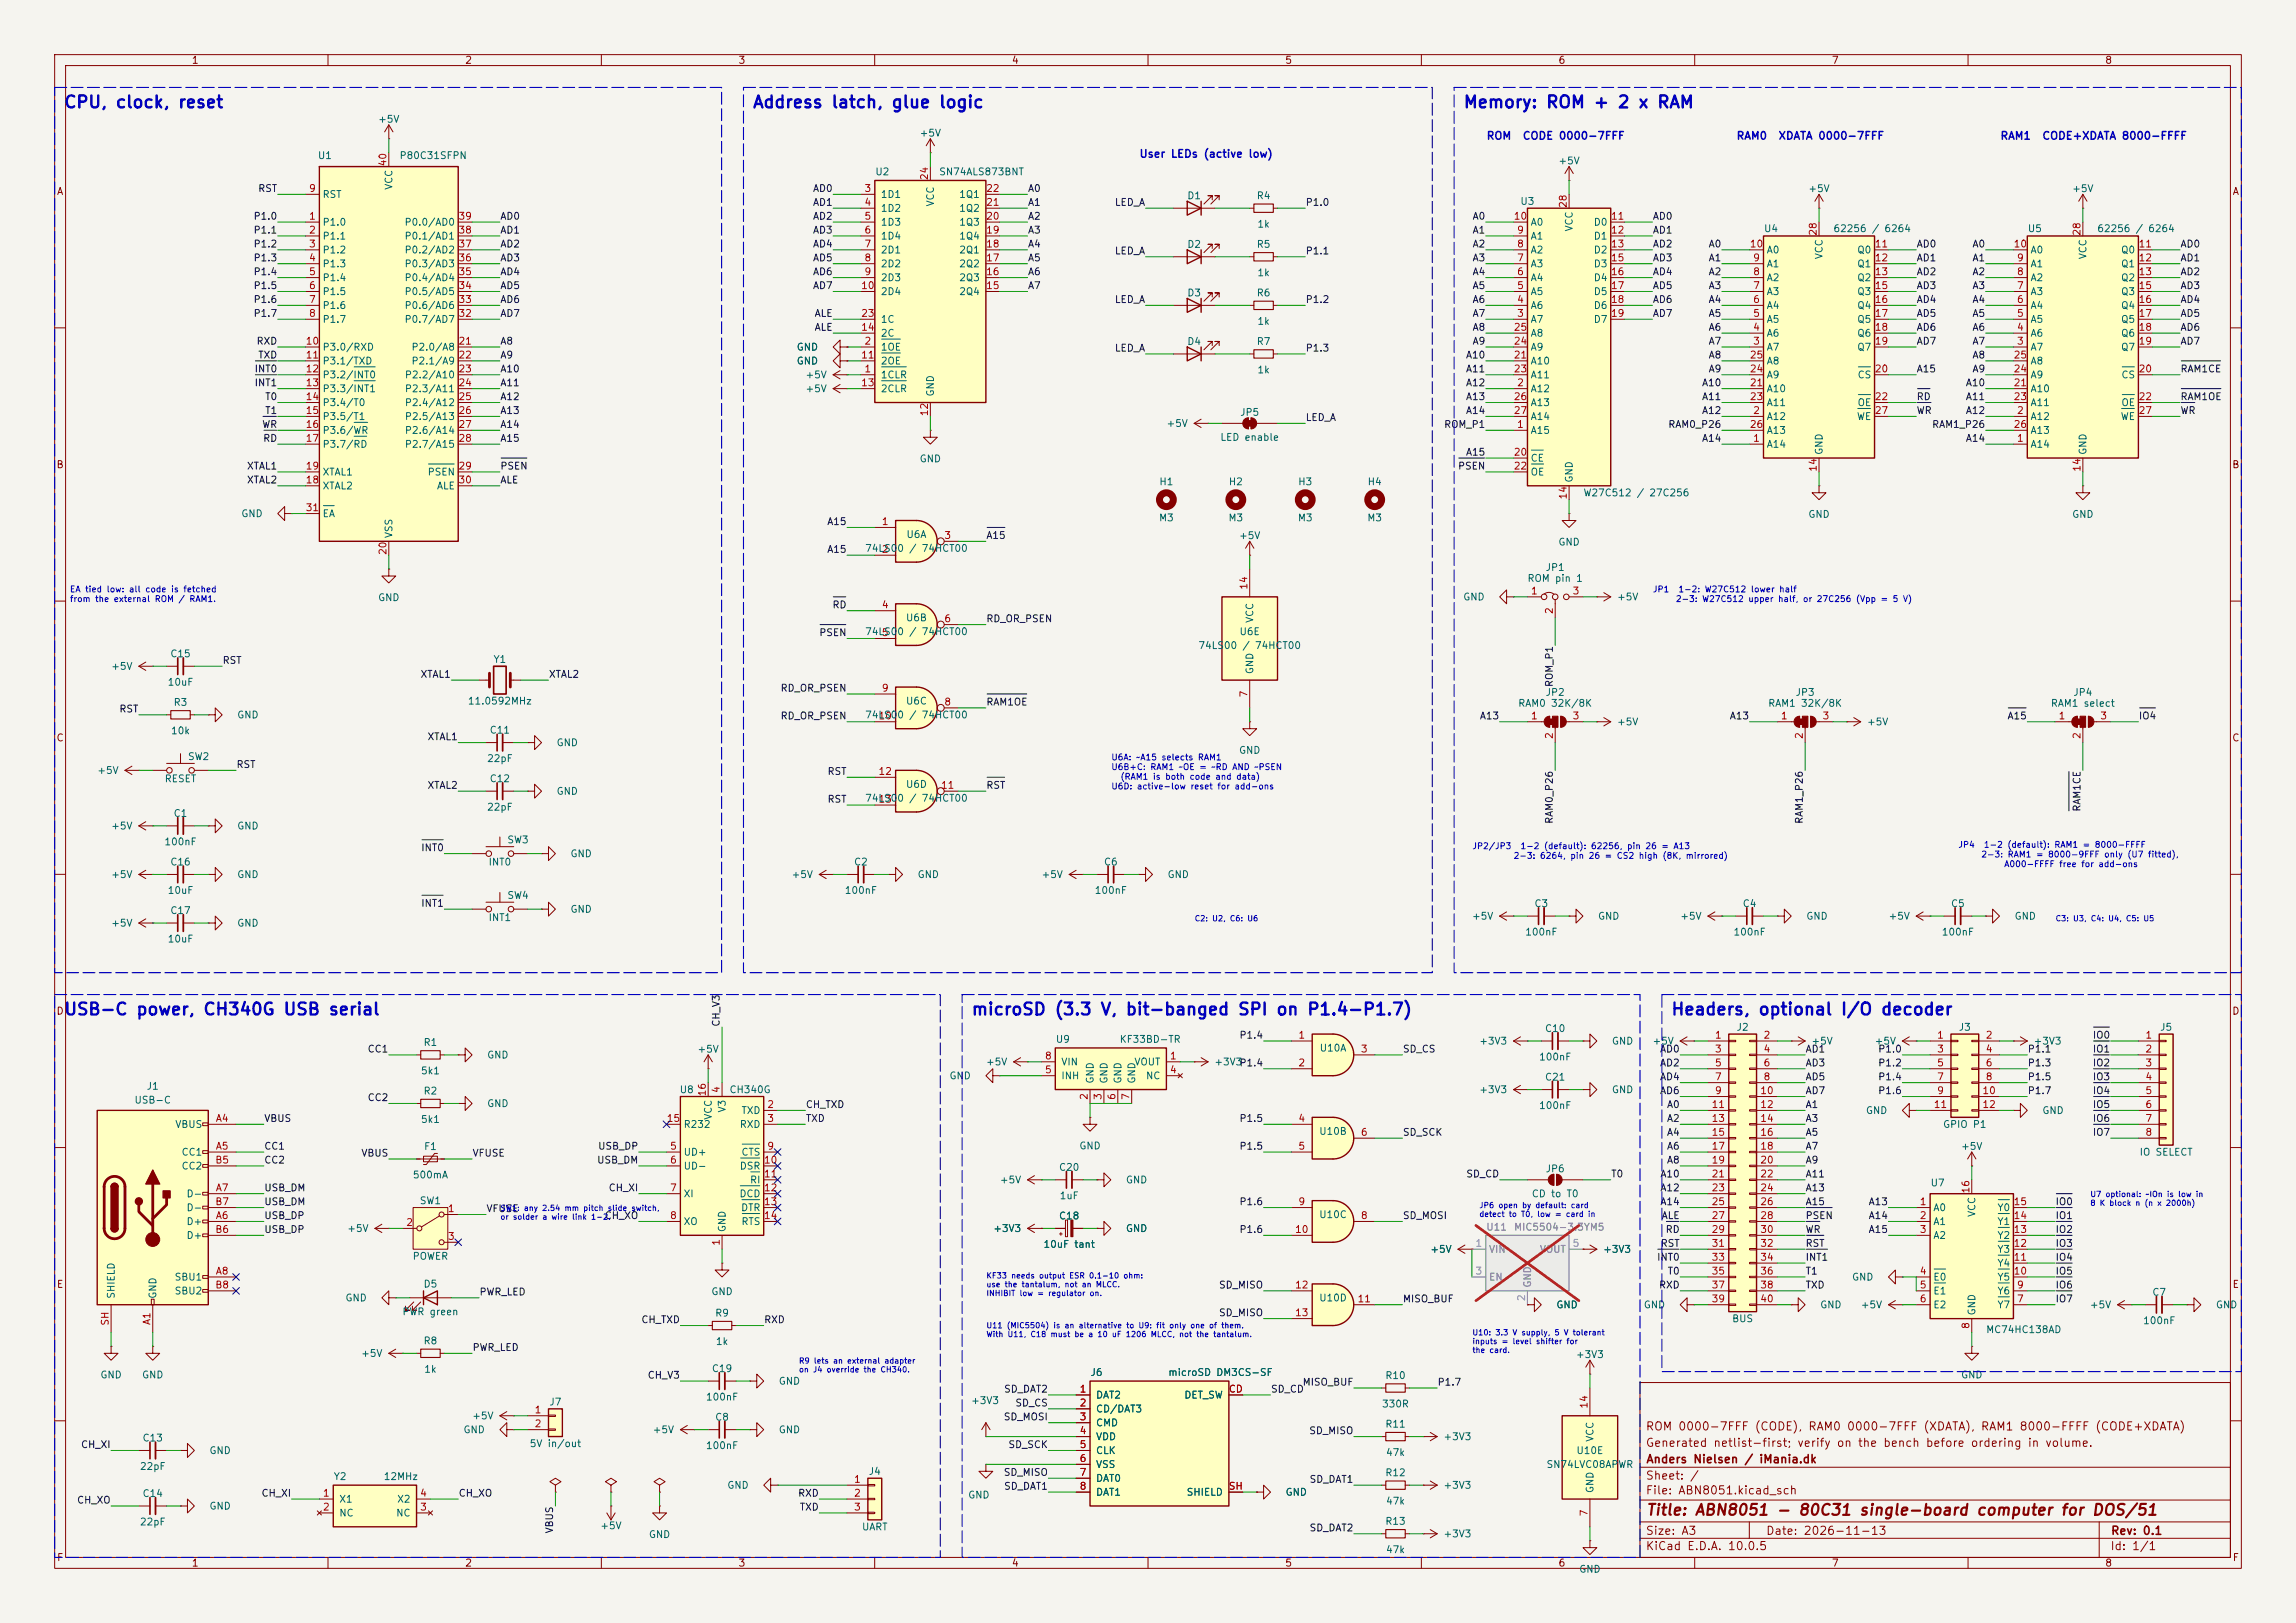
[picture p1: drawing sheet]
<svg xmlns="http://www.w3.org/2000/svg" width="420mm" height="297mm" viewBox="0 0 420 297" stroke-linecap="round" stroke-linejoin="round" font-family="sans-serif">
<defs><g id="words">
<g font-size="2.2" fill="#0000c2">
<text x="11.6" y="20.3">CPU, clock, reset</text>
<text x="137.6" y="20.3">Address latch, glue logic</text>
<text x="267.6" y="20.3">Memory: ROM + 2 x RAM</text>
<text x="11.6" y="186.3">USB-C power, CH340G USB serial</text>
<text x="177.6" y="186.3">microSD (3.3 V, bit-banged SPI on P1.4-P1.7)</text>
<text x="305.6" y="186.3">Headers, optional I/O decoder</text>
</g>
<text font-size="2" fill="#840000" x="301" y="277.8">Title: ABN8051 - 80C31 single-board computer for DOS/51</text>
<g font-size="1.5" fill="#840000">
<text x="300.9" y="262.1">ROM 0000-7FFF (CODE), RAM0 0000-7FFF (XDATA), RAM1 8000-FFFF (CODE+XDATA)</text>
<text x="300.9" y="265.1">Generated netlist-first; verify on the bench before ordering in volume.</text>
<text x="301" y="268.1">Anders Nielsen / iMania.dk</text>
<text x="300.9" y="273.8">File: ABN8051.kicad_sch</text>
<text x="300.9" y="271.1">Sheet: /</text>
<text x="300.9" y="281.2">Size: A3</text>
<text x="322.9" y="281.2">Date: 2026-11-13</text>
<text x="386" y="281.2">Rev: 0.1</text>
<text x="300.9" y="284">KiCad E.D.A. 10.0.5</text>
<text x="385.9" y="284">Id: 1/1</text>
</g>
<g font-size="1.4" fill="#0000c2">
<text x="208.3" y="29.2">User LEDs (active low)</text>
<text x="271.8" y="25.9">ROM</text>
<text x="278.4" y="25.9">CODE 0000-7FFF</text>
<text x="317.5" y="25.9">RAM0</text>
<text x="325.2" y="25.9">XDATA 0000-7FFF</text>
<text x="365.8" y="25.9">RAM1</text>
<text x="373.5" y="25.9">CODE+XDATA 8000-FFFF</text>
</g>
<g font-size="1.3" fill="#840000">
<text x="35" y="12">1</text>
<text x="85" y="12">2</text>
<text x="135" y="12">3</text>
<text x="185" y="12">4</text>
<text x="235" y="12">5</text>
<text x="285" y="12">6</text>
<text x="335" y="12">7</text>
<text x="385" y="12">8</text>
<text x="10.3" y="36">A</text>
<text x="408.3" y="36">A</text>
<text x="10.2" y="86">B</text>
<text x="408.2" y="86">B</text>
<text x="10.2" y="136">C</text>
<text x="408.2" y="136">C</text>
<text x="10.2" y="186">D</text>
<text x="408.2" y="186">D</text>
<text x="10.3" y="236">E</text>
<text x="408.3" y="236">E</text>
<text x="10.3" y="286">F</text>
<text x="35" y="287">1</text>
<text x="85" y="287">2</text>
<text x="135" y="287">3</text>
<text x="185" y="287">4</text>
<text x="235" y="287">5</text>
<text x="285" y="287">6</text>
<text x="335" y="287">7</text>
<text x="385" y="287">8</text>
<text x="408.3" y="286">F</text>
</g>
<g font-size="1.3" fill="#006464">
<text x="69.1" y="22.8">+5V</text>
<text x="58" y="29.4">U1</text>
<text x="73" y="29.4">P80C31SFPN</text>
<text x="168.1" y="25.3">+5V</text>
<text x="72.1" y="34.8" transform="rotate(-90 72.1 34.8)">VCC</text>
<text x="160" y="32.4">U2</text>
<text x="171.7" y="32.4">SN74ALS873BNT</text>
<text x="285" y="30.4">+5V</text>
<text x="330.7" y="35.5">+5V</text>
<text x="378.9" y="35.5">+5V</text>
<text x="58.9" y="41.6">P1.0</text>
<text x="58.9" y="36.5">RST</text>
<text x="73.9" y="41.6">P0.0/AD0</text>
<text x="161" y="36.5">1D1</text>
<text x="161" y="39.1">1D2</text>
<text x="161" y="41.6">1D3</text>
<text x="171.1" y="37.9" transform="rotate(-90 171.1 37.9)">VCC</text>
<text x="175.3" y="41.6">1Q3</text>
<text x="175.3" y="39.1">1Q2</text>
<text x="175.3" y="36.5">1Q1</text>
<text x="217.1" y="36.8">D1</text>
<text x="229.8" y="36.8">R4</text>
<text x="229.9" y="42">1k</text>
<text x="278" y="37.8">U3</text>
<text x="279.9" y="41.6">A0</text>
<text x="291.4" y="41.6">D0</text>
<text x="58.9" y="46.7">P1.2</text>
<text x="58.9" y="44.1">P1.1</text>
<text x="73.9" y="46.7">P0.2/AD2</text>
<text x="73.9" y="44.1">P0.1/AD1</text>
<text x="161" y="44.1">1D4</text>
<text x="161" y="46.7">2D1</text>
<text x="175.3" y="46.7">2Q1</text>
<text x="175.3" y="44.1">1Q4</text>
<text x="217.1" y="45.7">D2</text>
<text x="229.8" y="45.7">R5</text>
<text x="279.9" y="46.7">A2</text>
<text x="279.9" y="44.1">A1</text>
<text x="288" y="42.5" transform="rotate(-90 288 42.5)">VCC</text>
<text x="291.4" y="44.1">D1</text>
<text x="291.4" y="46.7">D2</text>
<text x="322.6" y="42.8">U4</text>
<text x="323.1" y="46.7">A0</text>
<text x="333.7" y="47.5" transform="rotate(-90 333.7 47.5)">VCC</text>
<text x="335.3" y="42.8">62256 / 6264</text>
<text x="339.6" y="46.7">Q0</text>
<text x="370.8" y="42.8">U5</text>
<text x="371.3" y="46.7">A0</text>
<text x="382" y="47.5" transform="rotate(-90 382 47.5)">VCC</text>
<text x="383.5" y="42.8">62256 / 6264</text>
<text x="387.9" y="46.7">Q0</text>
<text x="58.9" y="49.2">P1.3</text>
<text x="58.9" y="51.8">P1.4</text>
<text x="73.9" y="51.8">P0.4/AD4</text>
<text x="73.9" y="49.2">P0.3/AD3</text>
<text x="161" y="49.2">2D2</text>
<text x="161" y="51.8">2D3</text>
<text x="175.3" y="51.8">2Q3</text>
<text x="175.3" y="49.2">2Q2</text>
<text x="229.9" y="50.9">1k</text>
<text x="279.9" y="51.8">A4</text>
<text x="279.9" y="49.2">A3</text>
<text x="291.4" y="49.2">D3</text>
<text x="291.4" y="51.8">D4</text>
<text x="323.1" y="51.8">A2</text>
<text x="323.1" y="49.2">A1</text>
<text x="339.6" y="49.2">Q1</text>
<text x="339.6" y="51.8">Q2</text>
<text x="371.3" y="51.8">A2</text>
<text x="371.3" y="49.2">A1</text>
<text x="387.9" y="49.2">Q1</text>
<text x="387.9" y="51.8">Q2</text>
<text x="58.9" y="54.3">P1.5</text>
<text x="58.9" y="56.8">P1.6</text>
<text x="58.9" y="59.4">P1.7</text>
<text x="73.9" y="59.4">P0.7/AD7</text>
<text x="73.9" y="56.8">P0.6/AD6</text>
<text x="73.9" y="54.3">P0.5/AD5</text>
<text x="161" y="54.3">2D4</text>
<text x="161" y="59.4">1C</text>
<text x="175.3" y="54.3">2Q4</text>
<text x="217.1" y="54.5">D3</text>
<text x="229.8" y="54.5">R6</text>
<text x="229.9" y="59.7">1k</text>
<text x="279.9" y="59.4">A7</text>
<text x="279.9" y="56.8">A6</text>
<text x="279.9" y="54.3">A5</text>
<text x="291.4" y="54.3">D5</text>
<text x="291.4" y="56.8">D6</text>
<text x="291.4" y="59.4">D7</text>
<text x="323.1" y="59.4">A5</text>
<text x="323.1" y="56.8">A4</text>
<text x="323.1" y="54.3">A3</text>
<text x="339.6" y="54.3">Q3</text>
<text x="339.6" y="56.8">Q4</text>
<text x="339.6" y="59.4">Q5</text>
<text x="371.3" y="59.4">A5</text>
<text x="371.3" y="56.8">A4</text>
<text x="371.3" y="54.3">A3</text>
<text x="387.9" y="54.3">Q3</text>
<text x="387.9" y="56.8">Q4</text>
<text x="387.9" y="59.4">Q5</text>
<text x="58.9" y="64.5">P3.0/RXD</text>
<text x="75.2" y="64.5">P2.0/A8</text>
<text x="145.6" y="64.5">GND</text>
<text x="161" y="64.5">1OE</text>
<text x="161" y="61.9">2C</text>
<text x="217.1" y="63.4">D4</text>
<text x="229.8" y="63.4">R7</text>
<text x="279.9" y="64.5">A9</text>
<text x="279.9" y="61.9">A8</text>
<text x="323.1" y="64.5">A7</text>
<text x="323.1" y="61.9">A6</text>
<text x="339.6" y="61.9">Q6</text>
<text x="339.6" y="64.5">Q7</text>
<text x="371.3" y="64.5">A7</text>
<text x="371.3" y="61.9">A6</text>
<text x="387.9" y="61.9">Q6</text>
<text x="387.9" y="64.5">Q7</text>
<text x="58.9" y="67">P3.1/TXD</text>
<text x="58.9" y="69.5">P3.2/INT0</text>
<text x="74" y="69.5">P2.2/A10</text>
<text x="75.2" y="67">P2.1/A9</text>
<text x="145.6" y="67">GND</text>
<text x="147.2" y="69.5">+5V</text>
<text x="161" y="69.5">1CLR</text>
<text x="161" y="67">2OE</text>
<text x="229.9" y="68.6">1k</text>
<text x="279.9" y="67">A10</text>
<text x="279.9" y="69.5">A11</text>
<text x="323.1" y="69.5">A9</text>
<text x="323.1" y="67">A8</text>
<text x="339.7" y="69.5">CS</text>
<text x="371.3" y="69.5">A9</text>
<text x="371.3" y="67">A8</text>
<text x="387.9" y="69.5">CS</text>
<text x="58.9" y="72.1">P3.3/INT1</text>
<text x="58.9" y="74.6">P3.4/T0</text>
<text x="58.9" y="77.2">P3.5/T1</text>
<text x="74" y="72.1">P2.3/A11</text>
<text x="74" y="74.6">P2.4/A12</text>
<text x="74" y="77.2">P2.5/A13</text>
<text x="147.2" y="72.1">+5V</text>
<text x="161" y="72.1">2CLR</text>
<text x="171.1" y="72.7" transform="rotate(-90 171.1 72.7)">GND</text>
<text x="226.7" y="76.4">JP5</text>
<text x="279.9" y="72.1">A12</text>
<text x="279.9" y="74.6">A13</text>
<text x="279.9" y="77.2">A14</text>
<text x="323.1" y="77.2">A12</text>
<text x="323.1" y="72.1">A10</text>
<text x="323.1" y="74.6">A11</text>
<text x="339.6" y="77.2">WE</text>
<text x="339.7" y="74.6">OE</text>
<text x="371.3" y="77.2">A12</text>
<text x="371.3" y="72.1">A10</text>
<text x="371.3" y="74.6">A11</text>
<text x="387.8" y="77.2">WE</text>
<text x="387.9" y="74.6">OE</text>
<text x="58.9" y="79.7">P3.6/WR</text>
<text x="58.9" y="82.2">P3.7/RD</text>
<text x="74" y="79.7">P2.6/A14</text>
<text x="74" y="82.2">P2.7/A15</text>
<text x="213.3" y="78.4">+5V</text>
<text x="223.1" y="81">LED enable</text>
<text x="279.9" y="79.7">A15</text>
<text x="323.1" y="82.2">A14</text>
<text x="323.1" y="79.7">A13</text>
<text x="333.7" y="83.3" transform="rotate(-90 333.7 83.3)">GND</text>
<text x="371.3" y="82.2">A14</text>
<text x="371.3" y="79.7">A13</text>
<text x="382" y="83.3" transform="rotate(-90 382 83.3)">GND</text>
<text x="58.9" y="89.9">XTAL2</text>
<text x="58.9" y="87.3">XTAL1</text>
<text x="78.1" y="87.3">PSEN</text>
<text x="79.8" y="89.9">ALE</text>
<text x="168.1" y="84.9">GND</text>
<text x="212" y="89.1">H1</text>
<text x="224.7" y="89.1">H2</text>
<text x="237.4" y="89.1">H3</text>
<text x="250.1" y="89.1">H4</text>
<text x="279.9" y="84.8">CE</text>
<text x="279.9" y="87.3">OE</text>
<text x="288" y="88.4" transform="rotate(-90 288 88.4)">GND</text>
<text x="44" y="94.9">GND</text>
<text x="58.9" y="94.9">EA</text>
<text x="211.9" y="95.7">M3</text>
<text x="224.6" y="95.7">M3</text>
<text x="237.3" y="95.7">M3</text>
<text x="250" y="95.7">M3</text>
<text x="289.5" y="91.1">W27C512 / 27C256</text>
<text x="330.7" y="95.1">GND</text>
<text x="378.9" y="95.1">GND</text>
<text x="72.1" y="98.6" transform="rotate(-90 72.1 98.6)">VSS</text>
<text x="158.1" y="101.3">74LS00 /</text>
<text x="165.7" y="98.8">U6A</text>
<text x="168.5" y="101.3">74HCT00</text>
<text x="226.5" y="99">+5V</text>
<text x="285" y="100.1">GND</text>
<text x="279.3" y="106.8">ROM pin 1</text>
<text x="282.6" y="104.8">JP1</text>
<text x="69.1" y="110.3">GND</text>
<text x="165.6" y="114">U6B</text>
<text x="267.6" y="110.2">GND</text>
<text x="295.7" y="110.2">+5V</text>
<text x="158.1" y="116.5">74LS00 /</text>
<text x="168.5" y="116.5">74HCT00</text>
<text x="219.1" y="119.1">74LS00 / 74HCT00</text>
<text x="226.6" y="116.5">U6E</text>
<text x="229.6" y="114.1" transform="rotate(-90 229.6 114.1)">VCC</text>
<text x="20.2" y="122.9">+5V</text>
<text x="30.6" y="125.8">10uF</text>
<text x="31" y="120.6">C15</text>
<text x="90.2" y="121.6">Y1</text>
<text x="229.6" y="123.5" transform="rotate(-90 229.6 123.5)">GND</text>
<text x="31.7" y="129.5">R3</text>
<text x="43.3" y="131.8">GND</text>
<text x="85.5" y="129.2">11.0592MHz</text>
<text x="158.1" y="131.8">74LS00 /</text>
<text x="165.6" y="129.2">U6C</text>
<text x="168.5" y="131.8">74HCT00</text>
<text x="277.6" y="129.6">RAM0 32K/8K</text>
<text x="282.6" y="127.6">JP2</text>
<text x="323.3" y="129.6">RAM1 32K/8K</text>
<text x="328.3" y="127.6">JP3</text>
<text x="375" y="129.6">RAM1 select</text>
<text x="379.1" y="127.6">JP4</text>
<text x="31.2" y="134.7">10k</text>
<text x="89.5" y="134.6">C11</text>
<text x="101.7" y="136.9">GND</text>
<text x="295.7" y="133">+5V</text>
<text x="341.4" y="133">+5V</text>
<text x="17.7" y="141.9">+5V</text>
<text x="30" y="143.5">RESET</text>
<text x="34.3" y="139.4">SW2</text>
<text x="89" y="139.8">22pF</text>
<text x="89.5" y="143.4">C12</text>
<text x="226.5" y="138.2">GND</text>
<text x="31.7" y="149.8">C1</text>
<text x="89" y="148.6">22pF</text>
<text x="101.7" y="145.7">GND</text>
<text x="158.1" y="147">74LS00 /</text>
<text x="165.6" y="144.5">U6D</text>
<text x="168.5" y="147">74HCT00</text>
<text x="20.2" y="152.1">+5V</text>
<text x="30" y="155">100nF</text>
<text x="43.3" y="152.1">GND</text>
<text x="92.7" y="154.6">SW3</text>
<text x="20.2" y="161">+5V</text>
<text x="31" y="158.7">C16</text>
<text x="43.3" y="161">GND</text>
<text x="89.3" y="158.7">INT0</text>
<text x="104.2" y="157.2">GND</text>
<text x="144.7" y="161">+5V</text>
<text x="156.1" y="158.7">C2</text>
<text x="167.7" y="161">GND</text>
<text x="190.4" y="161">+5V</text>
<text x="201.8" y="158.7">C6</text>
<text x="213.5" y="161">GND</text>
<text x="30.6" y="163.9">10uF</text>
<text x="31" y="167.6">C17</text>
<text x="92.7" y="164.8">SW4</text>
<text x="104.2" y="167.3">GND</text>
<text x="154.4" y="163.9">100nF</text>
<text x="200.1" y="163.9">100nF</text>
<text x="280.6" y="166.3">C3</text>
<text x="318.7" y="166.3">C4</text>
<text x="356.8" y="166.3">C5</text>
<text x="20.2" y="169.9">+5V</text>
<text x="30.6" y="172.8">10uF</text>
<text x="43.3" y="169.9">GND</text>
<text x="89.3" y="168.9">INT1</text>
<text x="269.2" y="168.6">+5V</text>
<text x="278.9" y="171.5">100nF</text>
<text x="292.2" y="168.6">GND</text>
<text x="307.3" y="168.6">+5V</text>
<text x="317" y="171.5">100nF</text>
<text x="330.3" y="168.6">GND</text>
<text x="345.4" y="168.6">+5V</text>
<text x="355.1" y="171.5">100nF</text>
<text x="368.4" y="168.6">GND</text>
<text x="77.4" y="191.7">R1</text>
<text x="193" y="191.1">U9</text>
<text x="204.7" y="191.1">KF33BD-TR</text>
<text x="270.5" y="191.5">+3V3</text>
<text x="282.5" y="189.2">C10</text>
<text x="294.7" y="191.5">GND</text>
<text x="302.2" y="191.5">+5V</text>
<text x="317.6" y="188.9">J2</text>
<text x="331.2" y="191.5">+5V</text>
<text x="342.8" y="191.5">+5V</text>
<text x="358.2" y="188.9">J3</text>
<text x="371.9" y="191.5">+3V3</text>
<text x="395" y="188.9">J5</text>
<text x="76.9" y="196.9">5k1</text>
<text x="89" y="194">GND</text>
<text x="127.5" y="192.9">+5V</text>
<text x="173.6" y="197.8">GND</text>
<text x="180.3" y="195.3">+5V</text>
<text x="194" y="197.8">INH</text>
<text x="194" y="195.3">VIN</text>
<text x="207.4" y="195.3">VOUT</text>
<text x="209.5" y="197.8">NC</text>
<text x="222" y="195.3">+3V3</text>
<text x="241.3" y="192.7">U10A</text>
<text x="281.4" y="194.4">100nF</text>
<text x="24.5" y="202.3">USB-C</text>
<text x="26.7" y="199.7">J1</text>
<text x="77.4" y="200.6">R2</text>
<text x="89" y="202.9">GND</text>
<text x="124.2" y="200.4">U8</text>
<text x="133" y="203.7" transform="rotate(-90 133 203.7)">V3</text>
<text x="133.3" y="200.4">CH340G</text>
<text x="200.4" y="198.4" transform="rotate(-90 200.4 198.4)">GND</text>
<text x="202.9" y="198.4" transform="rotate(-90 202.9 198.4)">GND</text>
<text x="205.4" y="198.4" transform="rotate(-90 205.4 198.4)">GND</text>
<text x="208" y="198.4" transform="rotate(-90 208 198.4)">GND</text>
<text x="270.5" y="200.4">+3V3</text>
<text x="281.4" y="203.3">100nF</text>
<text x="282.5" y="198.1">C21</text>
<text x="294.7" y="200.4">GND</text>
<text x="32" y="206.7">VBUS</text>
<text x="76.9" y="205.8">5k1</text>
<text x="124.9" y="206.7">R232</text>
<text x="130.5" y="205" transform="rotate(-90 130.5 205)">VCC</text>
<text x="135.2" y="206.7">RXD</text>
<text x="135.5" y="204.2">TXD</text>
<text x="241.2" y="208">U10B</text>
<text x="341.2" y="204.2">GND</text>
<text x="355.3" y="206.7">GPIO P1</text>
<text x="373.5" y="204.2">GND</text>
<text x="33.1" y="211.8">CC1</text>
<text x="33.1" y="214.3">CC2</text>
<text x="75.4" y="216">500mA</text>
<text x="77.5" y="210.8">F1</text>
<text x="124.9" y="211.8">UD+</text>
<text x="124.9" y="214.3">UD-</text>
<text x="135.2" y="214.3">DSR</text>
<text x="135.5" y="211.8">CTS</text>
<text x="193.6" y="214.6">C20</text>
<text x="197.3" y="210.6">GND</text>
<text x="282.6" y="214.8">JP6</text>
<text x="358.6" y="210.7">+5V</text>
<text x="391.3" y="211.8">IO SELECT</text>
<text x="34" y="219.4">D-</text>
<text x="34" y="221.9">D-</text>
<text x="76.7" y="220.7">SW1</text>
<text x="124.9" y="219.4">XI</text>
<text x="135.2" y="219.4">DCD</text>
<text x="135.5" y="221.9">DTR</text>
<text x="137.1" y="216.9">RI</text>
<text x="182.8" y="216.9">+5V</text>
<text x="193.7" y="219.8">1uF</text>
<text x="205.8" y="216.9">GND</text>
<text x="280.1" y="219.4">CD to T0</text>
<text x="353" y="217.4">U7</text>
<text x="353.5" y="221.9">A0</text>
<text x="365.3" y="221.9">Y0</text>
<text x="34" y="224.5">D+</text>
<text x="34" y="227">D+</text>
<text x="63.4" y="225.8">+5V</text>
<text x="124.9" y="224.5">XO</text>
<text x="133" y="225.6" transform="rotate(-90 133 225.6)">GND</text>
<text x="135.5" y="224.5">RTS</text>
<text x="181.6" y="225.8">+3V3</text>
<text x="193.6" y="223.5">C18</text>
<text x="205.8" y="225.8">GND</text>
<text x="241.2" y="223.2">U10C</text>
<text x="353.5" y="224.5">A1</text>
<text x="353.5" y="227">A2</text>
<text x="361.6" y="222.8" transform="rotate(-90 361.6 222.8)">VCC</text>
<text x="365.3" y="227">Y2</text>
<text x="365.3" y="224.5">Y1</text>
<text x="75.4" y="230.8">POWER</text>
<text x="190.8" y="228.7">10uF tant</text>
<text x="261.5" y="229.6">+5V</text>
<text x="293.1" y="229.6">+3V3</text>
<text x="365.3" y="232.1">Y4</text>
<text x="365.3" y="229.6">Y3</text>
<text x="21.3" y="237.8" transform="rotate(-90 21.3 237.8)">SHIELD</text>
<text x="28.9" y="237.8" transform="rotate(-90 28.9 237.8)">GND</text>
<text x="31.8" y="234.6">SBU1</text>
<text x="31.8" y="237.2">SBU2</text>
<text x="63.1" y="238.5">GND</text>
<text x="77.4" y="235.9">D5</text>
<text x="130" y="237.3">GND</text>
<text x="241.2" y="238.5">U10D</text>
<text x="284.6" y="239.7">GND</text>
<text x="300.6" y="239.7">GND</text>
<text x="332.8" y="239.7">GND</text>
<text x="338.7" y="234.6">GND</text>
<text x="340.3" y="239.7">+5V</text>
<text x="353.5" y="234.6">E0</text>
<text x="353.5" y="237.2">E1</text>
<text x="353.5" y="239.7">E2</text>
<text x="365.3" y="239.7">Y7</text>
<text x="365.3" y="237.2">Y6</text>
<text x="365.3" y="234.6">Y5</text>
<text x="382.2" y="239.7">+5V</text>
<text x="393.6" y="237.4">C7</text>
<text x="405.2" y="239.7">GND</text>
<text x="73.5" y="241">PWR green</text>
<text x="130.7" y="241.2">R9</text>
<text x="316.7" y="242.3">BUS</text>
<text x="361.6" y="240.8" transform="rotate(-90 361.6 240.8)">GND</text>
<text x="363.2" y="244.3">MC74HC138AD</text>
<text x="391.9" y="242.6">100nF</text>
<text x="66" y="248.6">+5V</text>
<text x="77.4" y="246.3">R8</text>
<text x="77.5" y="251.5">1k</text>
<text x="130.1" y="251.4">C19</text>
<text x="130.8" y="246.4">1k</text>
<text x="288.2" y="248.8">+3V3</text>
<text x="18.3" y="252.5">GND</text>
<text x="25.9" y="252.5">GND</text>
<text x="100.4" y="257.5">J7</text>
<text x="129" y="256.6">100nF</text>
<text x="142.3" y="253.7">GND</text>
<text x="177.5" y="257.2">+3V3</text>
<text x="199.4" y="252.1">J6</text>
<text x="200.4" y="256.2">DAT2</text>
<text x="213.6" y="252.1">microSD DM3CS-SF</text>
<text x="216.5" y="256.2">DET_SW</text>
<text x="252.7" y="257.9">330R</text>
<text x="253.3" y="252.7">R10</text>
<text x="358.6" y="252.5">GND</text>
<text x="84.7" y="262.6">GND</text>
<text x="86.3" y="260">+5V</text>
<text x="119.3" y="262.6">+5V</text>
<text x="130.7" y="260.3">C8</text>
<text x="142.3" y="262.6">GND</text>
<text x="200.4" y="258.8">CD/DAT3</text>
<text x="200.4" y="261.3">CMD</text>
<text x="200.4" y="263.9">VDD</text>
<text x="253.3" y="261.6">R11</text>
<text x="263.9" y="263.9">+3V3</text>
<text x="291.8" y="264" transform="rotate(-90 291.8 264)">VCC</text>
<text x="25.5" y="269.3">22pF</text>
<text x="26" y="264.1">C13</text>
<text x="38.2" y="266.4">GND</text>
<text x="96.8" y="265.1">5V in/out</text>
<text x="129" y="265.5">100nF</text>
<text x="200.4" y="266.4">CLK</text>
<text x="200.4" y="268.9">VSS</text>
<text x="253.4" y="266.8">47k</text>
<text x="282.8" y="268.9">SN74LVC08APWR</text>
<text x="288.3" y="266.4">U10E</text>
<text x="26" y="274.3">C14</text>
<text x="60.9" y="271.1">Y2</text>
<text x="61.9" y="275.3">X1</text>
<text x="70.1" y="271.1">12MHz</text>
<text x="72.5" y="275.3">X2</text>
<text x="132.9" y="272.7">GND</text>
<text x="158.8" y="270.2">J4</text>
<text x="177" y="274.5">GND</text>
<text x="200.4" y="271.5">DAT0</text>
<text x="200.4" y="274">DAT1</text>
<text x="217" y="274">SHIELD</text>
<text x="235.1" y="274">GND</text>
<text x="253.3" y="270.4">R12</text>
<text x="253.4" y="275.6">47k</text>
<text x="263.9" y="272.7">+3V3</text>
<text x="291.8" y="273.3" transform="rotate(-90 291.8 273.3)">GND</text>
<text x="25.5" y="279.5">22pF</text>
<text x="38.2" y="276.6">GND</text>
<text x="61.9" y="277.8">NC</text>
<text x="72.4" y="277.8">NC</text>
<text x="109.7" y="280.2">+5V</text>
<text x="118.6" y="281.8">GND</text>
<text x="157.6" y="280.4">UART</text>
<text x="253.3" y="279.3">R13</text>
<text x="263.9" y="281.6">+3V3</text>
<text x="253.4" y="284.5">47k</text>
<text x="288.8" y="288.1">GND</text>
</g>
<g font-size="1.3" fill="#0f0f0f">
<text x="47.1" y="35.4">RST</text>
<text x="148.6" y="35.4">AD0</text>
<text x="187.9" y="35.4">A0</text>
<text x="46.3" y="40.5">P1.0</text>
<text x="91.4" y="40.5">AD0</text>
<text x="148.6" y="40.5">AD2</text>
<text x="148.6" y="38">AD1</text>
<text x="187.9" y="38">A1</text>
<text x="187.9" y="40.5">A2</text>
<text x="203.8" y="38">LED_A</text>
<text x="238.7" y="38">P1.0</text>
<text x="269.3" y="40.5">A0</text>
<text x="302.2" y="40.5">AD0</text>
<text x="46.3" y="45.6">P1.2</text>
<text x="46.3" y="43.1">P1.1</text>
<text x="91.4" y="45.6">AD2</text>
<text x="91.4" y="43.1">AD1</text>
<text x="148.6" y="43.1">AD3</text>
<text x="148.6" y="45.6">AD4</text>
<text x="187.9" y="45.6">A4</text>
<text x="187.9" y="43.1">A3</text>
<text x="203.8" y="46.9">LED_A</text>
<text x="238.7" y="46.9">P1.1</text>
<text x="269.3" y="45.6">A2</text>
<text x="269.3" y="43.1">A1</text>
<text x="302.2" y="43.1">AD1</text>
<text x="302.2" y="45.6">AD2</text>
<text x="312.4" y="45.6">A0</text>
<text x="350.5" y="45.6">AD0</text>
<text x="360.7" y="45.6">A0</text>
<text x="398.8" y="45.6">AD0</text>
<text x="46.3" y="53.2">P1.5</text>
<text x="46.3" y="48.1">P1.3</text>
<text x="46.3" y="50.7">P1.4</text>
<text x="91.4" y="50.7">AD4</text>
<text x="91.4" y="53.2">AD5</text>
<text x="91.4" y="48.1">AD3</text>
<text x="148.6" y="48.1">AD5</text>
<text x="148.6" y="50.7">AD6</text>
<text x="148.6" y="53.2">AD7</text>
<text x="187.9" y="48.1">A5</text>
<text x="187.9" y="50.7">A6</text>
<text x="187.9" y="53.2">A7</text>
<text x="269.3" y="48.1">A3</text>
<text x="269.3" y="53.2">A5</text>
<text x="269.3" y="50.7">A4</text>
<text x="302.2" y="48.1">AD3</text>
<text x="302.2" y="53.2">AD5</text>
<text x="302.2" y="50.7">AD4</text>
<text x="312.4" y="50.7">A2</text>
<text x="312.4" y="53.2">A3</text>
<text x="312.4" y="48.1">A1</text>
<text x="350.5" y="48.1">AD1</text>
<text x="350.5" y="53.2">AD3</text>
<text x="350.5" y="50.7">AD2</text>
<text x="360.7" y="53.2">A3</text>
<text x="360.7" y="50.7">A2</text>
<text x="360.7" y="48.1">A1</text>
<text x="398.8" y="53.2">AD3</text>
<text x="398.8" y="48.1">AD1</text>
<text x="398.8" y="50.7">AD2</text>
<text x="46.3" y="58.3">P1.7</text>
<text x="46.3" y="55.8">P1.6</text>
<text x="91.4" y="58.3">AD7</text>
<text x="91.4" y="55.8">AD6</text>
<text x="148.9" y="58.3">ALE</text>
<text x="203.8" y="55.8">LED_A</text>
<text x="238.7" y="55.8">P1.2</text>
<text x="269.3" y="55.8">A6</text>
<text x="269.3" y="58.3">A7</text>
<text x="302.2" y="55.8">AD6</text>
<text x="302.2" y="58.3">AD7</text>
<text x="312.4" y="55.8">A4</text>
<text x="312.4" y="58.3">A5</text>
<text x="350.5" y="55.8">AD4</text>
<text x="350.5" y="58.3">AD5</text>
<text x="360.7" y="55.8">A4</text>
<text x="360.7" y="58.3">A5</text>
<text x="398.8" y="55.8">AD4</text>
<text x="398.8" y="58.3">AD5</text>
<text x="46.8" y="63.4">RXD</text>
<text x="47.1" y="65.9">TXD</text>
<text x="91.4" y="63.4">A8</text>
<text x="91.4" y="65.9">A9</text>
<text x="148.9" y="60.8">ALE</text>
<text x="203.8" y="64.6">LED_A</text>
<text x="238.7" y="64.6">P1.3</text>
<text x="268" y="65.9">A10</text>
<text x="269.3" y="60.8">A8</text>
<text x="269.3" y="63.4">A9</text>
<text x="312.4" y="65.9">A8</text>
<text x="312.4" y="60.8">A6</text>
<text x="312.4" y="63.4">A7</text>
<text x="350.5" y="60.8">AD6</text>
<text x="350.5" y="63.4">AD7</text>
<text x="360.7" y="63.4">A7</text>
<text x="360.7" y="60.8">A6</text>
<text x="360.7" y="65.9">A8</text>
<text x="398.8" y="60.8">AD6</text>
<text x="398.8" y="63.4">AD7</text>
<text x="46.5" y="68.5">INT0</text>
<text x="46.5" y="71">INT1</text>
<text x="91.4" y="68.5">A10</text>
<text x="91.4" y="71">A11</text>
<text x="268" y="71">A12</text>
<text x="268" y="68.5">A11</text>
<text x="311.2" y="71">A10</text>
<text x="312.4" y="68.5">A9</text>
<text x="350.5" y="68.5">A15</text>
<text x="359.5" y="71">A10</text>
<text x="360.7" y="68.5">A9</text>
<text x="398.8" y="68.5">RAM1CE</text>
<text x="48.4" y="73.5">T0</text>
<text x="48.4" y="76.1">T1</text>
<text x="91.4" y="73.5">A12</text>
<text x="91.4" y="76.1">A13</text>
<text x="238.7" y="77.3">LED_A</text>
<text x="268" y="73.5">A13</text>
<text x="268" y="76.1">A14</text>
<text x="311.2" y="76.1">A12</text>
<text x="311.2" y="73.5">A11</text>
<text x="350.5" y="76.1">WR</text>
<text x="350.5" y="73.5">RD</text>
<text x="359.5" y="76.1">A12</text>
<text x="359.5" y="73.5">A11</text>
<text x="398.8" y="76.1">WR</text>
<text x="398.8" y="73.5">RAM1OE</text>
<text x="47.9" y="78.6">WR</text>
<text x="48" y="81.2">RD</text>
<text x="91.4" y="78.6">A14</text>
<text x="91.4" y="81.2">A15</text>
<text x="264.1" y="78.6">ROM_P1</text>
<text x="268" y="83.7">A15</text>
<text x="305.1" y="78.6">RAM0_P26</text>
<text x="311.2" y="81.2">A14</text>
<text x="353.3" y="78.6">RAM1_P26</text>
<text x="359.5" y="81.2">A14</text>
<text x="45.1" y="86.2">XTAL1</text>
<text x="45.1" y="88.8">XTAL2</text>
<text x="91.4" y="86.2">PSEN</text>
<text x="91.4" y="88.8">ALE</text>
<text x="266.6" y="86.2">PSEN</text>
<text x="151.2" y="101.5">A15</text>
<text x="151.2" y="96.4">A15</text>
<text x="180.3" y="98.9">A15</text>
<text x="152.2" y="111.6">RD</text>
<text x="149.8" y="116.7">PSEN</text>
<text x="180.3" y="114.2">RD_OR_PSEN</text>
<text x="40.6" y="121.8">RST</text>
<text x="76.8" y="124.3">XTAL1</text>
<text x="100.3" y="124.3">XTAL2</text>
<text x="284.4" y="125.8" transform="rotate(-90 284.4 125.8)">ROM_P1</text>
<text x="21.7" y="130.7">RST</text>
<text x="142.7" y="132">RD_OR_PSEN</text>
<text x="142.7" y="126.9">RD_OR_PSEN</text>
<text x="180.3" y="129.4">RAM1OE</text>
<text x="270.6" y="132">A13</text>
<text x="316.3" y="132">A13</text>
<text x="367.1" y="132">A15</text>
<text x="391.1" y="132">IO4</text>
<text x="78.1" y="135.8">XTAL1</text>
<text x="43.2" y="140.8">RST</text>
<text x="151.3" y="142.1">RST</text>
<text x="78.1" y="144.7">XTAL2</text>
<text x="151.3" y="147.2">RST</text>
<text x="180.3" y="144.7">RST</text>
<text x="380.9" y="148.6" transform="rotate(-90 380.9 148.6)">RAM1CE</text>
<text x="284.4" y="150.9" transform="rotate(-90 284.4 150.9)">RAM0_P26</text>
<text x="330.1" y="150.9" transform="rotate(-90 330.1 150.9)">RAM1_P26</text>
<text x="76.9" y="156.1">INT0</text>
<text x="76.9" y="166.2">INT1</text>
<text x="132" y="188" transform="rotate(-90 132 188)">CH_V3</text>
<text x="226.6" y="190.4">P1.4</text>
<text x="382.7" y="190.4">IO0</text>
<text x="67.1" y="192.9">CC1</text>
<text x="226.6" y="195.5">P1.4</text>
<text x="256.5" y="192.9">SD_CS</text>
<text x="303.5" y="192.9">AD0</text>
<text x="303.5" y="198">AD4</text>
<text x="303.5" y="195.5">AD2</text>
<text x="330.2" y="192.9">AD1</text>
<text x="330.2" y="198">AD5</text>
<text x="330.2" y="195.5">AD3</text>
<text x="343.5" y="192.9">P1.0</text>
<text x="343.5" y="198">P1.4</text>
<text x="343.5" y="195.5">P1.2</text>
<text x="370.8" y="198">P1.5</text>
<text x="370.8" y="192.9">P1.1</text>
<text x="370.8" y="195.5">P1.3</text>
<text x="382.7" y="192.9">IO1</text>
<text x="382.7" y="195.5">IO2</text>
<text x="382.7" y="198">IO3</text>
<text x="67.1" y="201.8">CC2</text>
<text x="147.3" y="203.1">CH_TXD</text>
<text x="303.5" y="200.5">AD6</text>
<text x="304.8" y="203.1">A0</text>
<text x="330.2" y="200.5">AD7</text>
<text x="330.2" y="203.1">A1</text>
<text x="343.5" y="200.5">P1.6</text>
<text x="370.8" y="200.5">P1.7</text>
<text x="382.7" y="203.1">IO5</text>
<text x="382.7" y="200.5">IO4</text>
<text x="48.2" y="205.6">VBUS</text>
<text x="147.3" y="205.6">TXD</text>
<text x="226.6" y="205.6">P1.5</text>
<text x="256.5" y="208.2">SD_SCK</text>
<text x="304.8" y="205.6">A2</text>
<text x="304.8" y="208.2">A4</text>
<text x="330.2" y="208.2">A5</text>
<text x="330.2" y="205.6">A3</text>
<text x="382.7" y="208.2">IO7</text>
<text x="382.7" y="205.6">IO6</text>
<text x="48.2" y="213.2">CC2</text>
<text x="48.2" y="210.7">CC1</text>
<text x="66" y="212">VBUS</text>
<text x="86.3" y="212">VFUSE</text>
<text x="109.1" y="213.2">USB_DM</text>
<text x="109.3" y="210.7">USB_DP</text>
<text x="226.6" y="210.7">P1.5</text>
<text x="268.1" y="215.8">SD_CD</text>
<text x="294.6" y="215.8">T0</text>
<text x="303.6" y="215.8">A10</text>
<text x="304.8" y="210.7">A6</text>
<text x="304.8" y="213.2">A8</text>
<text x="330.2" y="213.2">A9</text>
<text x="330.2" y="215.8">A11</text>
<text x="330.2" y="210.7">A7</text>
<text x="48.2" y="218.3">USB_DM</text>
<text x="48.2" y="220.9">USB_DM</text>
<text x="111.2" y="218.3">CH_XI</text>
<text x="226.6" y="220.9">P1.6</text>
<text x="303.6" y="218.3">A12</text>
<text x="303.6" y="220.9">A14</text>
<text x="330.2" y="220.9">A15</text>
<text x="330.2" y="218.3">A13</text>
<text x="341.7" y="220.9">A13</text>
<text x="375.9" y="220.9">IO0</text>
<text x="48.2" y="225.9">USB_DP</text>
<text x="48.2" y="223.4">USB_DP</text>
<text x="88.9" y="222.1">VFUSE</text>
<text x="110.5" y="223.4">CH_XO</text>
<text x="226.6" y="225.9">P1.6</text>
<text x="256.5" y="223.4">SD_MOSI</text>
<text x="303.8" y="223.4">ALE</text>
<text x="304.6" y="225.9">RD</text>
<text x="330.2" y="223.4">PSEN</text>
<text x="330.2" y="225.9">WR</text>
<text x="341.7" y="223.4">A14</text>
<text x="341.7" y="225.9">A15</text>
<text x="375.9" y="223.4">IO1</text>
<text x="375.9" y="225.9">IO2</text>
<text x="303" y="231">INT0</text>
<text x="303.7" y="228.5">RST</text>
<text x="304.9" y="233.6">T0</text>
<text x="330.2" y="228.5">RST</text>
<text x="330.2" y="231">INT1</text>
<text x="330.2" y="233.6">T1</text>
<text x="375.9" y="228.5">IO3</text>
<text x="375.9" y="233.6">IO5</text>
<text x="375.9" y="231">IO4</text>
<text x="87.6" y="237.4">PWR_LED</text>
<text x="222.9" y="236.1">SD_MISO</text>
<text x="256.5" y="238.6">MISO_BUF</text>
<text x="303.4" y="236.1">RXD</text>
<text x="330.2" y="236.1">TXD</text>
<text x="375.9" y="236.1">IO6</text>
<text x="375.9" y="238.6">IO7</text>
<text x="117.2" y="242.4">CH_TXD</text>
<text x="139.7" y="242.4">RXD</text>
<text x="222.9" y="241.2">SD_MISO</text>
<text x="86.3" y="247.5">PWR_LED</text>
<text x="118.4" y="252.6">CH_V3</text>
<text x="183.6" y="255.1">SD_DAT2</text>
<text x="185.6" y="257.7">SD_CS</text>
<text x="232.4" y="255.1">SD_CD</text>
<text x="238.2" y="253.9">MISO_BUF</text>
<text x="262.9" y="253.9">P1.7</text>
<text x="183.5" y="260.2">SD_MOSI</text>
<text x="239.4" y="262.8">SD_MISO</text>
<text x="14.7" y="265.3">CH_XI</text>
<text x="184.3" y="265.3">SD_SCK</text>
<text x="14" y="275.5">CH_XO</text>
<text x="47.7" y="274.2">CH_XI</text>
<text x="83.8" y="274.2">CH_XO</text>
<text x="145.9" y="274.2">RXD</text>
<text x="183.5" y="270.4">SD_MISO</text>
<text x="183.6" y="272.9">SD_DAT1</text>
<text x="239.4" y="271.7">SD_DAT1</text>
<text x="101.5" y="280.7" transform="rotate(-90 101.5 280.7)">VBUS</text>
<text x="146.2" y="276.7">TXD</text>
<text x="239.4" y="280.5">SD_DAT2</text>
</g>
<g font-size="1.3" fill="#a90000">
<text x="56.4" y="35.4">9</text>
<text x="71" y="30.5" transform="rotate(-90 71 30.5)">40</text>
<text x="158" y="35.4">3</text>
<text x="170" y="33.1" transform="rotate(-90 170 33.1)">24</text>
<text x="180.3" y="35.4">22</text>
<text x="56.4" y="40.5">1</text>
<text x="83.8" y="40.5">39</text>
<text x="158" y="38">4</text>
<text x="158" y="40.5">5</text>
<text x="180.3" y="40.5">20</text>
<text x="180.3" y="38">21</text>
<text x="276.8" y="40.5">10</text>
<text x="286.9" y="38.2" transform="rotate(-90 286.9 38.2)">28</text>
<text x="294.6" y="40.5">11</text>
<text x="56.4" y="45.6">3</text>
<text x="56.4" y="43">2</text>
<text x="83.8" y="45.6">37</text>
<text x="83.8" y="43">38</text>
<text x="158" y="43">6</text>
<text x="158" y="45.6">7</text>
<text x="180.3" y="45.6">18</text>
<text x="180.3" y="43">19</text>
<text x="277.4" y="45.6">8</text>
<text x="277.4" y="43">9</text>
<text x="294.6" y="43">12</text>
<text x="294.6" y="45.6">13</text>
<text x="320" y="45.6">10</text>
<text x="332.6" y="43.2" transform="rotate(-90 332.6 43.2)">28</text>
<text x="342.8" y="45.6">11</text>
<text x="368.2" y="45.6">10</text>
<text x="380.9" y="43.2" transform="rotate(-90 380.9 43.2)">28</text>
<text x="391.1" y="45.6">11</text>
<text x="56.4" y="48.1">4</text>
<text x="56.4" y="50.7">5</text>
<text x="56.4" y="53.2">6</text>
<text x="83.8" y="53.2">34</text>
<text x="83.8" y="50.7">35</text>
<text x="83.8" y="48.1">36</text>
<text x="157.4" y="53.2">10</text>
<text x="158" y="48.1">8</text>
<text x="158" y="50.7">9</text>
<text x="180.3" y="53.2">15</text>
<text x="180.3" y="50.7">16</text>
<text x="180.3" y="48.1">17</text>
<text x="277.4" y="53.2">5</text>
<text x="277.4" y="50.7">6</text>
<text x="277.4" y="48.1">7</text>
<text x="294.6" y="48.1">15</text>
<text x="294.6" y="50.7">16</text>
<text x="294.6" y="53.2">17</text>
<text x="320.6" y="53.2">7</text>
<text x="320.6" y="50.7">8</text>
<text x="320.6" y="48.1">9</text>
<text x="342.8" y="48.1">12</text>
<text x="342.8" y="50.7">13</text>
<text x="342.8" y="53.2">15</text>
<text x="368.8" y="53.2">7</text>
<text x="368.8" y="50.7">8</text>
<text x="368.8" y="48.1">9</text>
<text x="391.1" y="48.1">12</text>
<text x="391.1" y="50.7">13</text>
<text x="391.1" y="53.2">15</text>
<text x="56.4" y="55.7">7</text>
<text x="56.4" y="58.3">8</text>
<text x="83.8" y="58.3">32</text>
<text x="83.8" y="55.7">33</text>
<text x="157.4" y="58.3">23</text>
<text x="277.4" y="58.3">3</text>
<text x="277.4" y="55.7">4</text>
<text x="294.6" y="55.7">18</text>
<text x="294.6" y="58.3">19</text>
<text x="320.6" y="58.3">5</text>
<text x="320.6" y="55.7">6</text>
<text x="342.8" y="55.7">16</text>
<text x="342.8" y="58.3">17</text>
<text x="368.8" y="58.3">5</text>
<text x="368.8" y="55.7">6</text>
<text x="391.1" y="55.7">16</text>
<text x="391.1" y="58.3">17</text>
<text x="55.8" y="63.4">10</text>
<text x="55.8" y="65.9">11</text>
<text x="83.8" y="63.4">21</text>
<text x="83.8" y="65.9">22</text>
<text x="157.4" y="65.9">11</text>
<text x="157.4" y="60.8">14</text>
<text x="158" y="63.4">2</text>
<text x="276.8" y="65.9">21</text>
<text x="276.8" y="63.4">24</text>
<text x="276.8" y="60.8">25</text>
<text x="320" y="65.9">25</text>
<text x="320.6" y="63.4">3</text>
<text x="320.6" y="60.8">4</text>
<text x="342.8" y="60.8">18</text>
<text x="342.8" y="63.4">19</text>
<text x="368.2" y="65.9">25</text>
<text x="368.8" y="63.4">3</text>
<text x="368.8" y="60.8">4</text>
<text x="391.1" y="60.8">18</text>
<text x="391.1" y="63.4">19</text>
<text x="55.8" y="68.4">12</text>
<text x="55.8" y="71">13</text>
<text x="83.8" y="68.4">23</text>
<text x="83.8" y="71">24</text>
<text x="157.4" y="71">13</text>
<text x="158" y="68.4">1</text>
<text x="276.8" y="68.4">23</text>
<text x="277.4" y="71">2</text>
<text x="320" y="71">21</text>
<text x="320" y="68.4">24</text>
<text x="342.8" y="68.4">20</text>
<text x="368.2" y="71">21</text>
<text x="368.2" y="68.4">24</text>
<text x="391.1" y="68.4">20</text>
<text x="55.8" y="73.5">14</text>
<text x="55.8" y="76.1">15</text>
<text x="83.8" y="73.5">25</text>
<text x="83.8" y="76.1">26</text>
<text x="170" y="76.3" transform="rotate(-90 170 76.3)">12</text>
<text x="276.8" y="73.5">26</text>
<text x="276.8" y="76.1">27</text>
<text x="320" y="73.5">23</text>
<text x="320.6" y="76.1">2</text>
<text x="342.8" y="73.5">22</text>
<text x="342.8" y="76.1">27</text>
<text x="368.2" y="73.5">23</text>
<text x="368.8" y="76.1">2</text>
<text x="391.1" y="73.5">22</text>
<text x="391.1" y="76.1">27</text>
<text x="55.8" y="78.6">16</text>
<text x="55.8" y="81.1">17</text>
<text x="83.8" y="78.6">27</text>
<text x="83.8" y="81.1">28</text>
<text x="276.8" y="83.7">20</text>
<text x="277.4" y="78.6">1</text>
<text x="320" y="78.6">26</text>
<text x="320.6" y="81.1">1</text>
<text x="368.2" y="78.6">26</text>
<text x="368.8" y="81.1">1</text>
<text x="55.8" y="88.8">18</text>
<text x="55.8" y="86.2">19</text>
<text x="83.8" y="86.2">29</text>
<text x="83.8" y="88.8">30</text>
<text x="276.8" y="86.2">22</text>
<text x="332.6" y="86.4" transform="rotate(-90 332.6 86.4)">14</text>
<text x="380.9" y="86.4" transform="rotate(-90 380.9 86.4)">14</text>
<text x="55.8" y="93.8">31</text>
<text x="286.9" y="91.5" transform="rotate(-90 286.9 91.5)">14</text>
<text x="71" y="101.7" transform="rotate(-90 71 101.7)">20</text>
<text x="161.2" y="96.4">1</text>
<text x="161.2" y="101.5">2</text>
<text x="172.6" y="98.9">3</text>
<text x="161.2" y="111.6">4</text>
<text x="228.5" y="108" transform="rotate(-90 228.5 108)">14</text>
<text x="279.9" y="109.1">1</text>
<text x="284.3" y="112.5" transform="rotate(-90 284.3 112.5)">2</text>
<text x="287.6" y="109.1">3</text>
<text x="161.2" y="116.7">5</text>
<text x="172.6" y="114.2">6</text>
<text x="160.6" y="131.9">10</text>
<text x="161.2" y="126.9">9</text>
<text x="172.6" y="129.4">8</text>
<text x="228.5" y="127.7" transform="rotate(-90 228.5 127.7)">7</text>
<text x="279.9" y="131.9">1</text>
<text x="287.6" y="131.9">3</text>
<text x="325.7" y="131.9">1</text>
<text x="333.3" y="131.9">3</text>
<text x="376.5" y="131.9">1</text>
<text x="384.1" y="131.9">3</text>
<text x="284.3" y="135.4" transform="rotate(-90 284.3 135.4)">2</text>
<text x="330.1" y="135.4" transform="rotate(-90 330.1 135.4)">2</text>
<text x="380.9" y="135.4" transform="rotate(-90 380.9 135.4)">2</text>
<text x="160.6" y="142.1">12</text>
<text x="160.6" y="147.2">13</text>
<text x="172" y="144.6">11</text>
<text x="237.4" y="190.4">1</text>
<text x="313.6" y="190.4">1</text>
<text x="322.5" y="190.4">2</text>
<text x="354.2" y="190.4">1</text>
<text x="363.1" y="190.4">2</text>
<text x="392.3" y="190.4">1</text>
<text x="191" y="196.7">5</text>
<text x="191" y="194.2">8</text>
<text x="213.9" y="194.2">1</text>
<text x="213.9" y="196.7">4</text>
<text x="237.4" y="195.4">2</text>
<text x="248.8" y="192.9">3</text>
<text x="313.6" y="192.9">3</text>
<text x="313.6" y="195.4">5</text>
<text x="313.6" y="198">7</text>
<text x="322.5" y="192.9">4</text>
<text x="322.5" y="195.4">6</text>
<text x="322.5" y="198">8</text>
<text x="354.2" y="192.9">3</text>
<text x="354.2" y="195.4">5</text>
<text x="354.2" y="198">7</text>
<text x="363.1" y="192.9">4</text>
<text x="363.1" y="195.4">6</text>
<text x="363.1" y="198">8</text>
<text x="392.3" y="192.9">2</text>
<text x="392.3" y="195.4">3</text>
<text x="392.3" y="198">4</text>
<text x="129.4" y="200.7" transform="rotate(-90 129.4 200.7)">16</text>
<text x="131.9" y="200.1" transform="rotate(-90 131.9 200.1)">4</text>
<text x="140.2" y="203.1">2</text>
<text x="199.3" y="201.4" transform="rotate(-90 199.3 201.4)">2</text>
<text x="201.8" y="201.4" transform="rotate(-90 201.8 201.4)">3</text>
<text x="204.3" y="201.4" transform="rotate(-90 204.3 201.4)">6</text>
<text x="206.9" y="201.4" transform="rotate(-90 206.9 201.4)">7</text>
<text x="313" y="203.1">11</text>
<text x="313.6" y="200.5">9</text>
<text x="321.9" y="200.5">10</text>
<text x="321.9" y="203.1">12</text>
<text x="353.6" y="203.1">11</text>
<text x="354.2" y="200.5">9</text>
<text x="362.5" y="200.5">10</text>
<text x="362.5" y="203.1">12</text>
<text x="392.3" y="200.5">5</text>
<text x="392.3" y="203.1">6</text>
<text x="39.4" y="205.6">A4</text>
<text x="121.9" y="205.6">15</text>
<text x="140.2" y="205.6">3</text>
<text x="237.4" y="205.6">4</text>
<text x="248.8" y="208.1">6</text>
<text x="313" y="205.6">13</text>
<text x="313" y="208.1">15</text>
<text x="321.9" y="205.6">14</text>
<text x="321.9" y="208.1">16</text>
<text x="392.3" y="205.6">7</text>
<text x="392.3" y="208.1">8</text>
<text x="39.3" y="213.2">B5</text>
<text x="39.4" y="210.7">A5</text>
<text x="122.5" y="210.7">5</text>
<text x="122.5" y="213.2">6</text>
<text x="139.6" y="213.2">10</text>
<text x="139.6" y="215.8">11</text>
<text x="140.2" y="210.7">9</text>
<text x="237.4" y="210.7">5</text>
<text x="313" y="210.7">17</text>
<text x="313" y="213.2">19</text>
<text x="313" y="215.8">21</text>
<text x="321.9" y="210.7">18</text>
<text x="321.9" y="213.2">20</text>
<text x="321.9" y="215.8">22</text>
<text x="39.3" y="220.8">B7</text>
<text x="39.4" y="218.3">A7</text>
<text x="122.5" y="218.3">7</text>
<text x="139.6" y="218.3">12</text>
<text x="139.6" y="220.8">13</text>
<text x="237.4" y="220.8">9</text>
<text x="313" y="218.3">23</text>
<text x="313" y="220.8">25</text>
<text x="321.9" y="218.3">24</text>
<text x="321.9" y="220.8">26</text>
<text x="351.1" y="220.8">1</text>
<text x="360.5" y="218.5" transform="rotate(-90 360.5 218.5)">16</text>
<text x="368.2" y="220.8">15</text>
<text x="39.3" y="225.9">B6</text>
<text x="39.4" y="223.4">A6</text>
<text x="74.2" y="224.7">2</text>
<text x="81.8" y="222.1">1</text>
<text x="81.8" y="227.2">3</text>
<text x="122.5" y="223.4">8</text>
<text x="139.6" y="223.4">14</text>
<text x="236.8" y="225.9">10</text>
<text x="248.8" y="223.4">8</text>
<text x="313" y="223.4">27</text>
<text x="313" y="225.9">29</text>
<text x="321.9" y="223.4">28</text>
<text x="321.9" y="225.9">30</text>
<text x="351.1" y="223.4">2</text>
<text x="351.1" y="225.9">3</text>
<text x="368.2" y="225.9">13</text>
<text x="368.2" y="223.4">14</text>
<text x="39.4" y="233.5">A8</text>
<text x="131.9" y="228.1" transform="rotate(-90 131.9 228.1)">1</text>
<text x="313" y="228.5">31</text>
<text x="313" y="231">33</text>
<text x="313" y="233.5">35</text>
<text x="321.9" y="228.5">32</text>
<text x="321.9" y="231">34</text>
<text x="321.9" y="233.5">36</text>
<text x="351.1" y="233.5">4</text>
<text x="368.2" y="233.5">10</text>
<text x="368.2" y="231">11</text>
<text x="368.2" y="228.5">12</text>
<text x="39.3" y="236.1">B8</text>
<text x="236.8" y="236.1">12</text>
<text x="248.2" y="238.6">11</text>
<text x="313" y="236.1">37</text>
<text x="313" y="238.6">39</text>
<text x="321.9" y="236.1">38</text>
<text x="321.9" y="238.6">40</text>
<text x="351.1" y="236.1">5</text>
<text x="351.1" y="238.6">6</text>
<text x="368.8" y="238.6">7</text>
<text x="368.8" y="236.1">9</text>
<text x="20.2" y="242.7" transform="rotate(-90 20.2 242.7)">SH</text>
<text x="27.8" y="242.6" transform="rotate(-90 27.8 242.6)">A1</text>
<text x="236.8" y="241.2">13</text>
<text x="360.5" y="243.3" transform="rotate(-90 360.5 243.3)">8</text>
<text x="197.4" y="255.1">1</text>
<text x="197.4" y="257.7">2</text>
<text x="224.7" y="255.1">CD</text>
<text x="290.7" y="257.9" transform="rotate(-90 290.7 257.9)">14</text>
<text x="97.7" y="258.9">1</text>
<text x="97.7" y="261.5">2</text>
<text x="197.4" y="260.2">3</text>
<text x="197.4" y="262.8">4</text>
<text x="197.4" y="265.3">5</text>
<text x="197.4" y="267.8">6</text>
<text x="59" y="274.2">1</text>
<text x="76.7" y="274.2">4</text>
<text x="156.1" y="271.6">1</text>
<text x="156.1" y="274.2">2</text>
<text x="197.4" y="270.4">7</text>
<text x="197.4" y="272.9">8</text>
<text x="224.7" y="272.9">SH</text>
<text x="59" y="276.7">2</text>
<text x="76.7" y="276.7">3</text>
<text x="156.1" y="276.7">3</text>
<text x="290.7" y="277.6" transform="rotate(-90 290.7 277.6)">7</text>
</g>
<g font-size="1.3" fill="#939391">
<text x="271.8" y="225.5">U11</text>
<text x="276.8" y="225.5">MIC5504-3.3YM5</text>
<text x="272.3" y="229.6">VIN</text>
<text x="281.6" y="229.6">VOUT</text>
<text x="272.3" y="234.6">EN</text>
<text x="280.4" y="235.7" transform="rotate(-90 280.4 235.7)">GND</text>
</g>
<g font-size="1.3" fill="#a5a4a2">
<text x="269.8" y="228.5">1</text>
<text x="269.8" y="233.5">3</text>
<text x="287.6" y="228.5">5</text>
<text x="279.3" y="238.2" transform="rotate(-90 279.3 238.2)">2</text>
</g>
<g font-size="1.1" fill="#0000c2">
<text x="12.7" y="108.7">EA tied low: all code is fetched</text>
<text x="12.7" y="110.4">from the external ROM / RAM1.</text>
<text x="302.3" y="108.7">JP1</text>
<text x="306.4" y="110.4">2-3: W27C512 upper half, or 27C256 (Vpp = 5 V)</text>
<text x="306.9" y="108.7">1-2: W27C512 lower half</text>
<text x="203.2" y="139.4">U6A: ~A15 selects RAM1</text>
<text x="203.2" y="141.2">U6B+C: RAM1 ~OE = ~RD AND ~PSEN</text>
<text x="204.9" y="142.9">(RAM1 is both code and data)</text>
<text x="203.2" y="144.7">U6D: active-low reset for add-ons</text>
<text x="269.2" y="155.6">JP2/JP3</text>
<text x="278" y="155.6">1-2 (default): 62256, pin 26 = A13</text>
<text x="358.1" y="155.4">JP4</text>
<text x="362.8" y="155.4">1-2 (default): RAM1 = 8000-FFFF</text>
<text x="276.8" y="157.4">2-3: 6264, pin 26 = CS2 high (8K, mirrored)</text>
<text x="362.3" y="157.2">2-3: RAM1 = 8000-9FFF only (U7 fitted),</text>
<text x="366.5" y="158.9">A000-FFFF free for add-ons</text>
</g>
<g font-size="1" fill="#0000c2">
<text x="218.4" y="168.8">C2: U2, C6: U6</text>
<text x="375.9" y="168.8">C3: U3, C4: U4, C5: U5</text>
<text x="91.4" y="221.8">SW1: any 2.54 mm pitch slide switch,</text>
<text x="270.5" y="221.3">JP6 open by default: card</text>
<text x="382.3" y="219.3">U7 optional: ~IOn is low in</text>
<text x="382.3" y="220.9">8 K block n (n x 2000h)</text>
<text x="91.4" y="223.4">or solder a wire link 1-2.</text>
<text x="270.5" y="222.9">detect to T0, low = card in</text>
<text x="180.3" y="234.2">KF33 needs output ESR 0.1-10 ohm:</text>
<text x="180.3" y="235.8">use the tantalum, not an MLCC.</text>
<text x="180.3" y="237.4">INHIBIT low = regulator on.</text>
<text x="180.3" y="243.3">U11 (MIC5504) is an alternative to U9: fit only one of them.</text>
<text x="180.3" y="244.9">With U11, C18 must be a 10 uF 1206 MLCC, not the tantalum.</text>
<text x="269.2" y="244.6">U10: 3.3 V supply, 5 V tolerant</text>
<text x="146.1" y="249.8">R9 lets an external adapter</text>
<text x="146.1" y="251.4">on J4 override the CH340.</text>
<text x="269.2" y="246.2">inputs = level shifter for</text>
<text x="269.2" y="247.8">the card.</text>
</g>
</g></defs>
<path d="M0 0h420v297h-420z" fill="#f5f4ef" stroke="#f5f4ef" stroke-width=".18"/>
<g fill="none" stroke="#840000" stroke-width=".18">
<path d="M10 10h400v277h-400zM12 12h396v273h-396zM60 10v2M110 10v2M160 10v2M210 10v2M260 10v2M310 10v2M360 10v2M10 60h2M408 60h2M10 110h2"/>
<path d="M408 110h2M38.1 130.8h1.3v-1.3l1.2 1.3-1.2 1.3v-1.3M38.1 130.8h.1M10 160h2M408 160h2M10 210h2M408 210h2M300 253h108v32h-108zM10 260h2M300 278.5h108M300 274.5h108M300 268.5h108"/>
<path d="M320 278.5v3M384 278.5v6.5M408 260h2M60 285v2M110 285v2M160 285v2M210 285v2M260 285v2M300 281.5h108M310 285v2M360 285v2"/>
</g>
<path d="M223.5 109.2h10.2v15.3h-10.2z" fill="#ffffc2"/>
<path d="M223.5 109.2h10.2v15.3h-10.2z" fill="none" stroke="#840000" stroke-width=".25"/>
<path d="M228.6 104.1v5.1M228.6 124.5v5" fill="none" stroke="#840000" stroke-width=".18"/>
<path d="M167.6 125.7a3.8 3.8 0 0 1 3.8 3.8 3.8 3.8 0 0 1-3.8 3.9z" fill="#ffffc2" stroke="#ffffc2" stroke-width=".18"/>
<path d="M163.8 125.7h3.8v7.7h-3.8z" fill="#ffffc2"/>
<path d="M163.8 125.7h3.8a3.8 3.8 0 0 1 3.8 3.8 3.8 3.8 0 0 1-3.8 3.9h-3.8z" fill="none" stroke="#840000" stroke-width=".25"/>
<g fill="none" stroke="#840000" stroke-width=".18">
<path d="M160 127h3.8M160 132.1h3.8M172.7 129.5h2.6M151.1 159.3l-1.2 .7M149.9 160l1.2 .8M149.9 160h2.5M152.4 160h.1M349.2 203.2v-1.3l-1.2 1.3 1.2 1.3v-1.3h1.3M350.5 203.2h.1"/>
<circle cx="172.1" cy="129.5" r=".63"/>
</g>
<circle cx="238.8" cy="91.4" r="1.27" fill="none" stroke="#840000" stroke-width="1.3"/>
<path d="M160 33h20.3v40.7h-20.3z" fill="#ffffc2"/>
<path d="M160 33h20.3v40.7h-20.3z" fill="none" stroke="#840000" stroke-width=".25"/>
<g fill="none" stroke="#840000" stroke-width=".18">
<path d="M157.5 35.6h2.5M157.5 38.1h2.5M170.2 30.5v2.5M180.3 35.6h2.6M180.3 38.1h2.6M157.5 40.6h2.5M157.5 43.2h2.5M157.5 45.7h2.5M157.5 48.3h2.5M157.5 50.8h2.5M157.5 53.3h2.5M157.5 58.4h2.5"/>
<path d="M180.3 40.6h2.6M180.3 43.2h2.6M180.3 45.7h2.6M180.3 48.3h2.6M180.3 50.8h2.6M180.3 53.3h2.6M157.5 68.6h2.5M157.5 63.5h2.5M157.5 66h2.5M157.5 71.1h2.5M157.5 61h2.5M170.2 73.7v2.5"/>
</g>
<path d="M161.3 67.1h4.5M161.3 62.1h3.4M161.3 64.6h3.4M161.3 69.7h4.5" fill="none" stroke="#006464" stroke-width=".18"/>
<path d="M167.6 110.5a3.8 3.8 0 0 1 3.8 3.8 3.8 3.8 0 0 1-3.8 3.8z" fill="#ffffc2" stroke="#ffffc2" stroke-width=".18"/>
<path d="M163.8 110.5h3.8v7.6h-3.8z" fill="#ffffc2"/>
<path d="M163.8 110.5h3.8a3.8 3.8 0 0 1 3.8 3.8 3.8 3.8 0 0 1-3.8 3.8h-3.8z" fill="none" stroke="#840000" stroke-width=".25"/>
<g fill="none" stroke="#840000" stroke-width=".18">
<path d="M160 111.8h3.8M160 116.8h3.8M172.7 114.3h2.6M325.1 167.6h1.3v-1.2l1.3 1.2-1.3 1.3v-1.3M325.1 167.6h.1M350.5 167.6l1.3 .8M350.5 167.6h2.6M351.8 166.9l-1.3 .7M353.1 167.6h.1M327.7 190.5h.1M327.7 190.5h2.5M328.9 189.7l1.3 .8"/>
<path d="M330.2 190.5l-1.3 .8M348 190.5l1.2 .8M348 190.5h2.5M349.2 189.7l-1.2 .8M350.5 190.5h.1"/>
<circle cx="172.1" cy="114.3" r=".63"/>
</g>
<path d="M243.8 204.5a3.8 3.8 0 0 1 3.8 3.8 3.8 3.8 0 0 1-3.8 3.8z" fill="#ffffc2" stroke="#ffffc2" stroke-width=".18"/>
<path d="M240 204.5h3.8v7.6h-3.8z" fill="#ffffc2"/>
<path d="M240 204.5h3.8a3.8 3.8 0 0 1 3.8 3.8 3.8 3.8 0 0 1-3.8 3.8h-3.8z" fill="none" stroke="#840000" stroke-width=".25"/>
<g fill="none" stroke="#840000" stroke-width=".18">
<path d="M153.7 66v-1.2l-1.3 1.2 1.3 1.3v-1.3h1.2M153.7 63.5v-1.3l-1.3 1.3 1.3 1.3v-1.3h1.2M154.9 66h.1M154.9 63.5h.1M312.4 167.6h2.6M312.4 167.6l1.3 .8M313.7 166.9l-1.3 .7M315 167.6h.1M317.5 167.6h2M320.5 167.6h2.1M236.2 205.7h3.8M236.2 210.8h3.8"/>
<path d="M247.6 208.3h3.9M345.4 238.8l1.3 .7M345.4 238.8h2.6M346.7 233.7v-1.3l-1.3 1.3 1.3 1.2v-1.2h1.3M346.7 238l-1.3 .8M348 238.8h.1M348 233.7h.1"/>
</g>
<path d="M319.5 166.1v3.1" fill="none" stroke="#840000" stroke-width=".3"/>
<path d="M320.5 166.1v3.1" fill="none" stroke="#840000" stroke-width=".33"/>
<path d="M353.1 218.4h15.2v22.9h-15.2z" fill="#ffffc2"/>
<path d="M353.1 218.4h15.2v22.9h-15.2z" fill="none" stroke="#840000" stroke-width=".25"/>
<g fill="none" stroke="#840000" stroke-width=".18">
<path d="M360.7 215.9v2.5M327.7 238.8h1.2v-1.3l1.3 1.3-1.3 1.2v-1.2M327.7 238.8h.1M350.5 221h2.6M350.5 223.5h2.6M350.5 226.1h2.6M350.5 233.7h2.6M350.5 236.2h2.6M350.5 238.8h2.6M368.3 221h2.5M368.3 223.5h2.5M368.3 226.1h2.5"/>
<path d="M368.3 233.7h2.5M368.3 236.2h2.5M368.3 238.8h2.5M368.3 231.1h2.5M368.3 228.6h2.5M360.7 241.3v2.5"/>
</g>
<path d="M365.5 219.5h2.1M353.8 232.2h2.1M353.8 234.8h2.1M365.5 232.2h2.1M365.5 234.8h2.1M365.5 237.3h2.1M365.5 229.7h2.1M365.5 227.2h2.1M365.5 224.6h2.1M365.5 222.1h2.1" fill="none" stroke="#006464" stroke-width=".18"/>
<path d="M395 189.2h2.5v20.4h-2.5z" fill="#ffffc2"/>
<path d="M395 189.2h2.5v20.4h-2.5z" fill="none" stroke="#840000" stroke-width=".25"/>
<g fill="none" stroke="#840000" stroke-width=".18">
<path d="M391.2 190.5h3.8M391.2 193h3.8M391.2 195.6h3.8M391.2 198.1h3.8M395 190.4h1.2v.2h-1.2zM395 192.9h1.2v.3h-1.2zM395 195.5h1.2v.2h-1.2zM395 198h1.2v.2h-1.2zM391.2 200.7h3.8M391.2 203.2h3.8M391.2 205.7h3.8M391.2 208.3h3.8"/>
<path d="M395 200.5h1.2v.3h-1.2zM395 203.1h1.2v.2h-1.2zM395 205.6h1.2v.3h-1.2zM395 208.2h1.2v.2h-1.2zM387.3 238.8l1.3 .7M387.3 238.8h2.6M388.6 238l-1.3 .8M389.9 238.8h.1M392.4 238.8h2.1M395.5 238.8h2M400 238.8h1.3v-1.3l1.3 1.3-1.3 1.2v-1.2M400 238.8h.1"/>
</g>
<path d="M394.5 237.2v3.1" fill="none" stroke="#840000" stroke-width=".3"/>
<path d="M395.5 237.2v3.1" fill="none" stroke="#840000" stroke-width=".33"/>
<path d="M316.2 189.2h5.1v50.8h-5.1z" fill="#ffffc2"/>
<path d="M316.2 189.2h5.1v50.8h-5.1z" fill="none" stroke="#840000" stroke-width=".25"/>
<g fill="none" stroke="#840000" stroke-width=".18">
<path d="M154.9 160h2.1M158 160h2M162.6 160h1.2v-1.2l1.3 1.2-1.3 1.3v-1.3M162.6 160h.1M181.6 196.9v-1.3l-1.3 1.3 1.3 1.2v-1.2h1.3M182.9 196.9h.1M312.4 190.5h3.8M312.4 193h3.8M312.4 195.6h3.8M312.4 198.1h3.8M316.2 190.4h1.3v.2h-1.3zM316.2 192.9h1.3v.3h-1.3z"/>
<path d="M316.2 195.5h1.3v.2h-1.3zM316.2 198h1.3v.2h-1.3zM320 190.4h1.3v.2h-1.3zM320 192.9h1.3v.3h-1.3zM320 195.5h1.3v.2h-1.3zM320 198h1.3v.2h-1.3zM321.3 190.5h3.8M321.3 193h3.8M321.3 195.6h3.8M321.3 198.1h3.8M312.4 200.7h3.8M312.4 203.2h3.8"/>
<path d="M312.4 205.7h3.8M312.4 208.3h3.8M312.4 210.8h3.8M312.4 213.4h3.8M312.4 215.9h3.8M312.4 218.4h3.8M316.2 200.5h1.3v.3h-1.3zM316.2 203.1h1.3v.2h-1.3zM316.2 205.6h1.3v.3h-1.3zM316.2 208.2h1.3v.2h-1.3zM316.2 210.7h1.3v.2h-1.3zM316.2 213.2h1.3v.3h-1.3z"/>
<path d="M316.2 215.8h1.3v.2h-1.3zM316.2 218.3h1.3v.3h-1.3zM320 200.5h1.3v.3h-1.3zM320 203.1h1.3v.2h-1.3zM320 205.6h1.3v.3h-1.3zM320 208.2h1.3v.2h-1.3zM320 210.7h1.3v.2h-1.3zM320 213.2h1.3v.3h-1.3zM320 215.8h1.3v.2h-1.3zM320 218.3h1.3v.3h-1.3zM321.3 200.7h3.8M321.3 203.2h3.8"/>
<path d="M321.3 205.7h3.8M321.3 208.3h3.8M321.3 210.8h3.8M321.3 213.4h3.8M321.3 215.9h3.8M321.3 218.4h3.8M312.4 221h3.8M312.4 223.5h3.8M312.4 226.1h3.8M312.4 228.6h3.8M312.4 231.1h3.8M312.4 233.7h3.8"/>
<path d="M312.4 236.2h3.8M312.4 238.8h3.8M316.2 220.9h1.3v.2h-1.3zM316.2 223.4h1.3v.2h-1.3zM316.2 225.9h1.3v.3h-1.3zM316.2 228.5h1.3v.2h-1.3zM316.2 231h1.3v.3h-1.3zM316.2 233.6h1.3v.2h-1.3zM316.2 236.1h1.3v.2h-1.3zM316.2 238.6h1.3v.3h-1.3zM320 220.9h1.3v.2h-1.3zM320 223.4h1.3v.2h-1.3z"/>
<path d="M320 225.9h1.3v.3h-1.3zM320 228.5h1.3v.2h-1.3zM320 231h1.3v.3h-1.3zM320 233.6h1.3v.2h-1.3zM320 236.1h1.3v.2h-1.3zM320 238.6h1.3v.3h-1.3zM321.3 221h3.8M321.3 223.5h3.8M321.3 226.1h3.8M321.3 228.6h3.8M321.3 231.1h3.8M321.3 233.7h3.8"/>
<path d="M321.3 236.2h3.8M321.3 238.8h3.8M360.7 246.4v1.2h1.2l-1.2 1.3-1.3-1.3h1.3M360.7 246.4h.1"/>
</g>
<path d="M157 158.5v3" fill="none" stroke="#840000" stroke-width=".3"/>
<path d="M158 158.5v3" fill="none" stroke="#840000" stroke-width=".33"/>
<path d="M167.6 141a3.8 3.8 0 0 1 3.8 3.8 3.8 3.8 0 0 1-3.8 3.8z" fill="#ffffc2" stroke="#ffffc2" stroke-width=".18"/>
<path d="M163.8 141h3.8v7.6h-3.8z" fill="#ffffc2"/>
<path d="M163.8 141h3.8a3.8 3.8 0 0 1 3.8 3.8 3.8 3.8 0 0 1-3.8 3.8h-3.8z" fill="none" stroke="#840000" stroke-width=".25"/>
<g fill="none" stroke="#840000" stroke-width=".18">
<path d="M170.2 27.9h.1M170.2 25.4l-.8 1.3M170.2 25.4l.7 1.3M170.2 25.4v2.5M152.4 71.1l1.3 .8M152.4 71.1h2.5M152.4 68.6l1.3 .7M152.4 68.6h2.5M153.7 70.4l-1.3 .7M153.7 67.8l-1.3 .8M154.9 71.1h.1M154.9 68.6h.1"/>
<path d="M160 142.2h3.8M160 147.3h3.8M172.7 144.8h2.6M188 215.9h2.5M188 215.9l1.2 .8M189.2 215.1l-1.2 .8M190.5 215.9h.1M193 215.9h2.1M196.1 215.9h2M199.4 204.5v1.2h1.3l-1.3 1.3-1.3-1.3h1.3M199.4 204.5h.1M200.7 215.9h1.2v-1.3l1.3 1.3-1.3 1.3v-1.3"/>
<path d="M200.7 215.9h.1"/>
<circle cx="172.1" cy="144.8" r=".63"/>
</g>
<path d="M195.1 214.4v3" fill="none" stroke="#840000" stroke-width=".3"/>
<path d="M196.1 214.4v3" fill="none" stroke="#840000" stroke-width=".33"/>
<path d="M243.8 189.2a3.8 3.8 0 0 1 3.8 3.8 3.8 3.8 0 0 1-3.8 3.9z" fill="#ffffc2" stroke="#ffffc2" stroke-width=".18"/>
<path d="M240 189.2h3.8v7.7h-3.8z" fill="#ffffc2"/>
<path d="M240 189.2h3.8a3.8 3.8 0 0 1 3.8 3.8 3.8 3.8 0 0 1-3.8 3.9h-3.8z" fill="none" stroke="#840000" stroke-width=".25"/>
<path d="M185.4 194.3l1.3 .8M185.4 194.3h2.6M186.7 193.5l-1.3 .8M188 194.3h.1M236.2 190.5h3.8M236.2 195.6h3.8M247.6 193h3.9" fill="none" stroke="#840000" stroke-width=".18"/>
<path d="M193 191.8h20.4v7.6h-20.4z" fill="#ffffc2"/>
<path d="M217.2 63.5l2.5 1.3-2.5 1.2zM219.7 63.5v2.5M193 191.8h20.4v7.6h-20.4zM77.5 237.5l2.5-1.3v2.6zM77.5 236.2v2.6" fill="none" stroke="#840000" stroke-width=".25"/>
<g fill="none" stroke="#840000" stroke-width=".18">
<path d="M214.6 64.8h7.6M218.4 77.5l1.3 .7M218.4 77.5h2.6M219.7 76.7l-1.3 .8M221 77.5h.1M221.7 63.2v-.7h-.7h.7l-1.5 1.5M223 63.2v-.7h-.8h.8l-1.5 1.5M223.5 77.5h3.8M228.3 76.5v2M228.6 64.8h.8M228.9 76.5v2M229.9 77.5h3.8"/>
<path d="M232.9 64.8h.8M228.6 99.1l-.8 1.2M228.6 99.1l.8 1.2M228.6 99.1v2.5M228.6 101.6h.1M228.6 132.1v1.3h1.3l-1.3 1.2-1.3-1.2h1.3M228.6 132.1h.1M196.8 159.3l-1.2 .7M195.6 160l1.2 .8M195.6 160h2.5M198.1 160h.1M200.7 160h2"/>
<path d="M203.7 160h2M208.3 160h1.2v-1.2l1.3 1.2-1.3 1.3v-1.3M208.3 160h.1M274.3 167.6l1.3 .8M274.3 167.6h2.6M275.6 166.9l-1.3 .7M276.9 167.6h.1M279.4 167.6h2M282.4 167.6h2.1M287 167.6h1.3v-1.2l1.3 1.2-1.3 1.3v-1.3M287 167.6h.1M190.5 194.3h2.5"/>
<path d="M190.5 196.9h2.5M199.4 199.4v2.5M201.9 199.4v2.5M204.5 199.4v2.5M207 199.4v2.5M213.4 194.3h2.5M213.4 196.9h2.5M215.5 196.5l.8 .7M216.3 196.5l-.8 .7M218.4 194.3h.1M218.4 194.3h2.6M219.7 193.5l1.3 .8"/>
<path d="M221 194.3l-1.3 .8M276.9 190.5h2.5M276.9 190.5l1.2 .8M276.9 199.4l1.2 .8M276.9 199.4h2.5M278.1 189.7l-1.2 .8M278.1 198.6l-1.2 .8M279.4 190.5h.1M279.4 199.4h.1M281.9 190.5h2.1M281.9 199.4h2.1M285 190.5h2"/>
<path d="M285 199.4h2M289.6 190.5h1.2v-1.3l1.3 1.3-1.3 1.3v-1.3M289.6 190.5h.1M289.6 199.4h1.2v-1.3l1.3 1.3-1.3 1.3v-1.3M289.6 199.4h.1M76.2 212.1h5.1M77.5 211.6h2.5v1h-2.5zM80 211.1h-.5l-1.5 2h-.5M279.4 215.9h3.8M284.2 214.9v2M284.7 214.9v2M285.7 215.9h3.9"/>
<path d="M68.6 224.8h2.5M68.6 224.8l1.2 .8M69.8 224l-1.2 .8M71.1 224.8h.1M71.1 237.5v-1.3l-1.3 1.3 1.3 1.3v-1.3h1.3M72.4 237.5h.1M74.9 237.5h7.6M75.7 238.3l-1.5 1.5h.7h-.7v-.8M77 238.3l-1.6 1.5h.8h-.8v-.8M188 224.8h2.5M188 224.8l1.2 .8M189.2 224l-1.2 .8"/>
<path d="M190.5 224.8h.1M193 224.8h1.9M193.8 225.8h.5M194.1 225.6v.5M194.9 223.3h.4v3h-.4zM196.3 224.8h1.8M200.7 224.8h1.2v-1.3l1.3 1.3-1.3 1.3v-1.3M200.7 224.8h.1M289.6 228.6h.1M289.6 228.6h2.5M290.8 227.8l1.3 .8M292.1 228.6l-1.3 .8"/>
<path d="M20.3 246.4v1.2h1.3l-1.3 1.3-1.3-1.3h1.3M20.3 246.4h.1M27.9 246.4v1.2h1.3l-1.3 1.3-1.2-1.3h1.2M27.9 246.4h.1M71.1 247.6l1.3 .8M71.1 247.6h2.6M72.4 246.9l-1.3 .7M73.7 247.6h.1M76.2 247.6h.8M80.5 247.6h.8M25.4 265.4h2M28.4 265.4h2.1"/>
<path d="M33 265.4h1.3v-1.2l1.3 1.2-1.3 1.3v-1.3M33 265.4h.1"/>
</g>
<path d="M202.7 158.5v3M281.4 166.1v3.1M284 189v3M284 197.9v3M27.4 263.9v3.1" fill="none" stroke="#840000" stroke-width=".3"/>
<path d="M203.7 158.5v3M282.4 166.1v3.1M285 189v3M285 197.9v3M28.4 263.9v3.1" fill="none" stroke="#840000" stroke-width=".33"/>
<g fill="#840000" stroke="#840000" stroke-width=".18">
<path d="M195.9 223.3h.4v3h-.4z"/>
<path d="M228.1 77h1v1h-1z"/>
<path d="M227.6 76.8l.7-.3v2a1.02 1.02 0 0 1-.9-.6 1.02 1.02 0 0 1 .2-1.1z"/>
<path d="M228.9 76.5a1.02 1.02 0 0 1 1 1 1.02 1.02 0 0 1-1 1z"/>
<path d="M283.5 215.2l.7-.3v2a1.02 1.02 0 0 1-.9-.6 1.02 1.02 0 0 1 .2-1.1z"/>
<path d="M284.7 214.9a1.02 1.02 0 0 1 1 1 1.02 1.02 0 0 1-1 1z"/>
</g>
<path d="M229.4 64h3.5v1.5h-3.5zM77 246.9h3.5v1.5h-3.5z" fill="none" stroke="#840000" stroke-width=".2"/>
<g fill="none" stroke="#840000" stroke-width="1.3">
<circle cx="213.4" cy="91.4" r="1.27"/>
<circle cx="226.1" cy="91.4" r="1.27"/>
</g>
<path d="M167.6 95.3a3.8 3.8 0 0 1 3.8 3.8 3.8 3.8 0 0 1-3.8 3.8z" fill="#ffffc2" stroke="#ffffc2" stroke-width=".18"/>
<path d="M163.8 95.3h3.8v7.6h-3.8z" fill="#ffffc2"/>
<path d="M217.2 45.7l2.5 1.3-2.5 1.3zM217.2 54.6l2.5 1.3-2.5 1.3zM219.7 45.7v2.6M219.7 54.6v2.6M163.8 95.3h3.8a3.8 3.8 0 0 1 3.8 3.8 3.8 3.8 0 0 1-3.8 3.8h-3.8z" fill="none" stroke="#840000" stroke-width=".25"/>
<g fill="none" stroke="#840000" stroke-width=".18">
<path d="M214.6 47h7.6M214.6 55.9h7.6M221.7 45.5v-.8h-.7h.7l-1.5 1.5M221.7 54.4v-.8h-.7h.7l-1.5 1.5M223 45.5v-.8h-.8h.8l-1.5 1.5M223 54.4v-.8h-.8h.8l-1.5 1.5M228.6 47h.8M228.6 55.9h.8M232.9 47h.8M232.9 55.9h.8M170.2 78.7v1.3h1.2l-1.2 1.3-1.3-1.3h1.3M170.2 78.7h.1"/>
<path d="M160 96.5h3.8M172.7 99.1h2.6M381 88.9v1.3h1.3l-1.3 1.2-1.3-1.2h1.3M381 88.9h.1M160 101.6h3.8M25.4 121.9l1.3 .8M25.4 121.9h2.5M26.7 121.2l-1.3 .7M27.9 121.9h.1M30.5 121.9h2M30.5 130.8h.7M30.5 139.7h5.1"/>
<path d="M33 137.9v1.8M33.5 121.9h2.1M34.8 130.8h.8M25.4 151.1h2.5M25.4 151.1l1.3 .8M26.7 159.3l-1.3 .7M26.7 150.4l-1.3 .7M27.9 151.1h.1M27.9 141h2.6M30.5 151.1h2M33.5 151.1h2.1M35.6 141h2.5"/>
<path d="M38.1 151.1h1.3v-1.2l1.2 1.2-1.2 1.3v-1.3M38.1 151.1h.1M25.4 160l1.3 .8M25.4 160h2.5M27.9 160h.1M30.5 160h2M33.5 160h2.1M38.1 160h1.3v-1.2l1.2 1.2-1.2 1.3v-1.3M38.1 160h.1"/>
<circle cx="172.1" cy="99.1" r=".63"/>
<circle cx="31" cy="141" r=".51"/>
<circle cx="35.1" cy="141" r=".51"/>
</g>
<path d="M229.4 46.2h3.5v1.6h-3.5zM229.4 55.1h3.5v1.5h-3.5zM31.2 130h3.6v1.6h-3.6z" fill="none" stroke="#840000" stroke-width=".2"/>
<path d="M32.5 120.4v3M32.5 149.6v3.1M32.5 158.5v3" fill="none" stroke="#840000" stroke-width=".3"/>
<path d="M33.5 120.4v3M33.5 149.6v3.1M33.5 158.5v3" fill="none" stroke="#840000" stroke-width=".33"/>
<path d="M17.8 203.2h20.3v35.6h-20.3z" fill="#ffffc2"/>
<g fill="none" stroke="#840000" stroke-width=".18">
<path d="M76.2 193h.8M80.5 193h.8M37.1 205.5h1v.5h-1zM37.1 210.6h1v.5h-1zM37.1 213.1h1v.5h-1zM37.1 218.2h1v.5h-1zM38.1 205.7h5.1M38.1 210.8h5.1M38.1 218.4h5.1M38.1 213.4h5.1M76.2 201.9h.8M80.5 201.9h.8"/>
<path d="M20.3 238.8v5M27.7 237.7h.5v1.1h-.5zM27.9 238.8v5M37.1 220.7h1v.5h-1zM37.1 223.3h1v.5h-1zM37.1 225.8h1v.5h-1zM37.1 233.4h1v.5h-1zM37.1 236h1v.5h-1zM38.1 223.5h5.1M38.1 233.7h5.1M38.1 226.1h5.1M38.1 221h5.1"/>
<path d="M38.1 236.2h5.1M111 276.9l.8 1.2M111.8 275.6h.1M111.8 275.6v2.5M112.5 276.9l-.7 1.2M120.6 275.6v1.3h1.3l-1.3 1.2-1.2-1.2h1.2M120.6 275.6h.1M180.3 268v1.2h1.3l-1.3 1.3-1.2-1.3h1.2M180.3 268h.1M180.3 262.9h.1M180.3 260.3l-.7 1.3M180.3 260.3l.8 1.3"/>
<path d="M180.3 260.3v2.6"/>
</g>
<path d="M17.8 203.2h20.3v35.6h-20.3zM20.3 217.2a.64 .64 0 0 1 .7-.7 .64 .64 0 0 1 .6 .7M20.3 224.8a.64 .64 0 0 0 .7 .6 .64 .64 0 0 0 .6-.6" fill="none" stroke="#840000" stroke-width=".25"/>
<path d="M19.6 215.8a1.9 1.9 0 0 1 2.1-.4 1.9 1.9 0 0 1 1.2 1.8v7.6a1.91 1.91 0 0 1-1.9 1.9 1.91 1.91 0 0 1-2-1.9l.1-7.8 .1-.6zM27.9 216.7v10.1M30.5 219.2v1.3l-2.6 2.5M25.4 220.5v1.2l2.5 2.6" fill="none" stroke="#840000" stroke-width=".51"/>
<g fill="#840000" stroke="#840000" stroke-width=".25">
<path d="M20.3 217.2h1.3v7.6h-1.3z"/>
<path d="M20.5 216.7a.64 .64 0 0 1 .7-.1 .64 .64 0 0 1 .4 .6h-1.3z"/>
<path d="M20.3 224.8h1.3a.64 .64 0 0 1-.6 .6 .64 .64 0 0 1-.7-.6z"/>
<path d="M27.9 214.1l1.3 2.6h-2.5z"/>
<path d="M29.8 217.9h1.3v1.3h-1.3z"/>
<circle cx="25.4" cy="219.8" r=".63"/>
</g>
<circle cx="27.9" cy="226.8" r="1.27" fill="#840000" stroke="#840000" stroke-width=".18"/>
<path d="M77 192.3h3.5v1.5h-3.5zM77 201.2h3.5v1.5h-3.5z" fill="none" stroke="#840000" stroke-width=".2"/>
<path d="M158.7 270.5h2.6v7.6h-2.6z" fill="#ffffc2"/>
<path d="M158.7 270.5h2.6v7.6h-2.6z" fill="none" stroke="#840000" stroke-width=".25"/>
<g fill="none" stroke="#840000" stroke-width=".18">
<path d="M228.6 38.1h.8M232.9 38.1h.8M83.8 193h1.3v-1.2l1.3 1.2-1.3 1.3v-1.3M83.8 193h.1M83.8 201.9h1.3v-1.2l1.3 1.2-1.3 1.3v-1.3M83.8 201.9h.1M132.1 231.1v1.3h1.2l-1.2 1.3-1.3-1.3h1.3M132.1 231.1h.1M129.5 242.6h.8M133.9 242.6h.7M154.9 271.8h3.8M154.9 274.3h3.8"/>
<path d="M154.9 276.9h3.8M158.7 271.7h1.3v.2h-1.3zM158.7 274.2h1.3v.2h-1.3zM158.7 276.7h1.3v.3h-1.3z"/>
</g>
<path d="M229.4 37.3h3.5v1.6h-3.5zM130.3 241.8h3.6v1.5h-3.6z" fill="none" stroke="#840000" stroke-width=".2"/>
<path d="M199.4 252.7h25.4v22.9h-25.4z" fill="#ffffc2"/>
<path d="M199.4 252.7h25.4v22.9h-25.4z" fill="none" stroke="#840000" stroke-width=".25"/>
<path d="M196.8 255.3h2.6M196.8 257.8h2.6M224.8 255.3h2.5M196.8 260.3h2.6M196.8 262.9h2.6M196.8 265.4h2.6M196.8 268h2.6M196.8 270.5h2.6M196.8 273h2.6M224.8 273h2.5" fill="none" stroke="#840000" stroke-width=".18"/>
<path d="M243.8 234.9a3.8 3.8 0 0 1 3.8 3.9 3.8 3.8 0 0 1-3.8 3.8z" fill="#ffffc2" stroke="#ffffc2" stroke-width=".18"/>
<path d="M240 234.9h3.8v7.7h-3.8z" fill="#ffffc2"/>
<path d="M240 234.9h3.8a3.8 3.8 0 0 1 3.8 3.9 3.8 3.8 0 0 1-3.8 3.8h-3.8z" fill="none" stroke="#840000" stroke-width=".25"/>
<path d="M236.2 236.2h3.8M247.6 238.8h3.9M236.2 241.3h3.8M229.9 273h1.2v-1.2l1.3 1.2-1.3 1.3v-1.3M229.9 273h.1" fill="none" stroke="#840000" stroke-width=".18"/>
<path d="M75.6 221h6.3v7.6h-6.3z" fill="#ffffc2"/>
<g fill="none" stroke="#840000" stroke-width=".18">
<path d="M73.7 224.8h2.5M75.6 221h6.3v7.6h-6.3zM80.4 222.5l-3.3 2M81.3 222.2h2.5M81.3 227.3h2.5"/>
<circle cx="76.7" cy="224.8" r=".46"/>
<circle cx="80.8" cy="227.3" r=".46"/>
<circle cx="80.8" cy="222.2" r=".46"/>
</g>
<path d="M285.7 259.1h10.2v15.2h-10.2z" fill="#ffffc2"/>
<path d="M285.7 259.1h10.2v15.2h-10.2z" fill="none" stroke="#840000" stroke-width=".25"/>
<g fill="none" stroke="#840000" stroke-width=".18">
<path d="M290.8 254v5.1M25.4 275.6h2M28.4 275.6h2.1M33 275.6h1.3v-1.3l1.3 1.3-1.3 1.3v-1.3M33 275.6h.1M252.7 271.8h.8M252.7 262.9h.8M257 271.8h.8M257 262.9h.8M260.3 271.8h.1M260.3 271.8h2.6M261.6 271l1.3 .8"/>
<path d="M262.9 271.8l-1.3 .7M290.8 274.3v5.1M252.7 280.7h.8M257 280.7h.8M290.8 281.9v1.3h1.3l-1.3 1.3-1.2-1.3h1.2M290.8 281.9h.1"/>
</g>
<path d="M253.5 279.9h3.5v1.5h-3.5zM253.5 271h3.5v1.5h-3.5zM253.5 262.1h3.5v1.6h-3.5z" fill="none" stroke="#840000" stroke-width=".2"/>
<path d="M27.4 274.1v3" fill="none" stroke="#840000" stroke-width=".3"/>
<path d="M28.4 274.1v3" fill="none" stroke="#840000" stroke-width=".33"/>
<path d="M61 271.8h15.2v7.6h-15.2z" fill="#ffffc2"/>
<path d="M61 271.8h15.2v7.6h-15.2z" fill="none" stroke="#840000" stroke-width=".25"/>
<path d="M58 276.5l.8 .7M58.4 274.3h2.6M58.4 276.9h2.6M58.8 276.5l-.8 .7M76.2 274.3h2.5M76.2 276.9h2.5M78.4 276.5l.7 .7M79.1 276.5l-.7 .7" fill="none" stroke="#840000" stroke-width=".18"/>
<path d="M124.5 200.7h15.2v25.4h-15.2z" fill="#ffffc2"/>
<path d="M124.5 200.7h15.2v25.4h-15.2z" fill="none" stroke="#840000" stroke-width=".25"/>
<g fill="none" stroke="#840000" stroke-width=".18">
<path d="M129.5 198.1v2.6M132.1 198.1v2.6M307.3 190.5l1.3 .8M307.3 190.5h2.6M308.6 189.7l-1.3 .8M309.9 190.5h.1M121.9 205.7h2.6M121.9 210.8h2.6M121.9 213.4h2.6M121.9 218.4h2.6M139.7 203.2h2.5M139.7 205.7h2.5"/>
<path d="M139.7 210.8h2.5M139.7 213.4h2.5M139.7 218.4h2.5M139.7 215.9h2.5M121.9 223.5h2.6M132.1 226.1v2.5M139.7 223.5h2.5M139.7 221h2.5M266.7 228.6l1.3 .8M266.7 228.6h2.5M268 227.8l-1.3 .8M269.2 228.6h.1"/>
<path d="M279.4 238.8h1.3v-1.3l1.2 1.3-1.2 1.2v-1.2M279.4 238.8h.1M308.6 238.8v-1.3l-1.3 1.3 1.3 1.2v-1.2h1.3M309.9 238.8h.1M290.8 251.5h.1M290.8 248.9l-.7 1.3M290.8 248.9l.8 1.3M290.8 248.9v2.6M261.6 279.9l1.3 .8M260.3 280.7h.1M260.3 280.7h2.6M262.9 280.7l-1.3 .7"/>
</g>
<path d="M135.4 217h3.6M135.5 211.9h3.5M135.7 219.5h3.3M135.8 209.4h3.2M137.3 214.5h1.7M135.8 222.1h3.2" fill="none" stroke="#006464" stroke-width=".18"/>
<path d="M243.8 219.7a3.8 3.8 0 0 1 3.8 3.8 3.8 3.8 0 0 1-3.8 3.8z" fill="#ffffc2" stroke="#ffffc2" stroke-width=".18"/>
<path d="M240 219.7h3.8v7.6h-3.8z" fill="#ffffc2"/>
<path d="M240 219.7h3.8a3.8 3.8 0 0 1 3.8 3.8 3.8 3.8 0 0 1-3.8 3.8h-3.8z" fill="none" stroke="#840000" stroke-width=".25"/>
<path d="M236.2 221h3.8M236.2 226.1h3.8M247.6 223.5h3.9" fill="none" stroke="#840000" stroke-width=".18"/>
<path d="M271.8 226.1h15.2v10.1h-15.2z" fill="#ebeae8"/>
<path d="M271.8 226.1h15.2v10.1h-15.2z" fill="none" stroke="#9c9b98" stroke-width=".25"/>
<path d="M269.2 228.6h2.6M269.2 233.7h2.6M279.4 236.2v2.6M287 228.6h2.6" fill="none" stroke="#9c9b98" stroke-width=".18"/>
<path d="M270 224.3l18.8 13.7M288.8 224.3l-18.8 13.7" fill="none" stroke="#e12e31" stroke-width=".46"/>
<g fill="none" stroke="#840000" stroke-width=".18">
<path d="M214.6 38.1h7.6M221.7 36.6v-.8h-.7h.7l-1.5 1.5M223 36.6v-.8h-.8h.8l-1.5 1.5M129.5 195.6h.1M129.5 193l-.7 1.3M129.5 193l.8 1.3M129.5 193v2.6M252.7 254h.8M257 254h.8M260.3 262.9h.1M260.3 262.9h2.6M261.6 262.1l1.3 .8"/>
<path d="M262.9 262.9l-1.3 .8"/>
</g>
<path d="M253.5 253.2h3.5v1.6h-3.5z" fill="none" stroke="#840000" stroke-width=".2"/>
<path d="M217.2 36.8l2.5 1.3-2.5 1.3zM219.7 36.8v2.6" fill="none" stroke="#840000" stroke-width=".25"/>
<path d="M100.3 257.8h2.6v5.1h-2.6z" fill="#ffffc2"/>
<path d="M100.3 257.8h2.6v5.1h-2.6z" fill="none" stroke="#840000" stroke-width=".25"/>
<g fill="none" stroke="#840000" stroke-width=".18">
<path d="M368.3 190.5h.1M368.3 190.5h2.5M369.6 189.7l1.2 .8M370.8 190.5l-1.2 .8M368.3 203.2h1.3v-1.3l1.2 1.3-1.2 1.3v-1.3M368.3 203.2h.1M91.4 259.1h2.6M91.4 259.1l1.3 .7M92.7 258.3l-1.3 .8M94 259.1h.1M96.5 259.1h3.8M100.3 259h1.3v.2h-1.3z"/>
<path d="M96.5 261.6h3.8M100.3 261.5h1.3v.2h-1.3z"/>
</g>
<path d="M356.9 189.2h5v15.3h-5z" fill="#ffffc2"/>
<path d="M356.9 189.2h5v15.3h-5z" fill="none" stroke="#840000" stroke-width=".25"/>
<g fill="none" stroke="#840000" stroke-width=".18">
<path d="M279.4 109.2h2.5M282.4 108.7a1.44 1.44 0 0 1 1.8 0M284.5 109.7v3.3M287 109.2h2.6M87.6 124.5h1.9M88.9 135.9h2M91.9 135.9h2.1M93.3 124.5h1.9M96.5 135.9h1.3v-1.3l1.3 1.3-1.3 1.3v-1.3M96.5 135.9h.1M22.9 141l1.2 .7M22.9 141h2.5"/>
<path d="M24.1 140.2l-1.2 .8M25.4 141h.1M96.5 144.8h1.3v-1.3l1.3 1.3-1.3 1.3v-1.3M96.5 144.8h.1M99.1 156.2h1.2v-1.3l1.3 1.3-1.3 1.3v-1.3M99.1 156.2h.1M25.4 168.9h2.5M25.4 168.9l1.3 .8M26.7 168.1l-1.3 .8M27.9 168.9h.1M30.5 168.9h2M33.5 168.9h2.1"/>
<path d="M38.1 168.9h1.3v-1.3l1.2 1.3-1.2 1.3v-1.3M38.1 168.9h.1M86.4 166.4h2.5M88.9 165.1h5.1M91.4 163.3v1.8M94 166.4h2.5M99.1 166.4h1.2v-1.3l1.3 1.3-1.3 1.2v-1.2M99.1 166.4h.1M355.6 167.6h2M358.6 167.6h2.1M363.2 167.6h1.3v-1.2l1.3 1.2-1.3 1.3v-1.3M363.2 167.6h.1"/>
<path d="M353.1 190.5h3.8M353.1 193h3.8M353.1 195.6h3.8M353.1 198.1h3.8M356.9 190.4h1.2v.2h-1.2zM356.9 192.9h1.2v.3h-1.2zM356.9 195.5h1.2v.2h-1.2zM356.9 198h1.2v.2h-1.2zM360.7 190.4h1.2v.2h-1.2zM360.7 192.9h1.2v.3h-1.2zM360.7 195.5h1.2v.2h-1.2zM360.7 198h1.2v.2h-1.2z"/>
<path d="M361.9 190.5h3.9M361.9 193h3.9M361.9 195.6h3.9M361.9 198.1h3.9M353.1 200.7h3.8M353.1 203.2h3.8M356.9 200.5h1.2v.3h-1.2zM356.9 203.1h1.2v.2h-1.2zM360.7 200.5h1.2v.3h-1.2zM360.7 203.1h1.2v.2h-1.2zM360.7 213.4h.1M360.7 210.8l-.8 1.3"/>
<path d="M360.7 210.8l.7 1.3M360.7 210.8v2.6M361.9 200.7h3.9M361.9 203.2h3.9M129.5 252.7h2.1M132.6 252.7h2M137.2 252.7h1.2v-1.2l1.3 1.2-1.3 1.3v-1.3M137.2 252.7h.1M92.7 261.6v-1.3l-1.3 1.3 1.3 1.3v-1.3h1.3M94 261.6h.1M101.6 271.8l1-.7-1-.6-1 .6 1 .7v1.2M101.6 273h.1"/>
<path d="M111.8 271.8l1-.7-1-.6-1.1 .6 1.1 .7v1.2M111.8 273h.1M120.6 271.8l1.1-.7-1.1-.6-1 .6 1 .7v1.2M120.6 273h.1M124.5 261.6l1.2 .8M124.5 261.6h2.5M125.7 260.9l-1.2 .7M127 261.6h.1M129.5 261.6h2.1M132.6 261.6h2M137.2 261.6h1.2v-1.3l1.3 1.3-1.3 1.3v-1.3M137.2 261.6h.1"/>
<path d="M141 271.8v-1.3l-1.3 1.3 1.3 1.2v-1.2h1.2M142.2 271.8h.1"/>
<circle cx="282.4" cy="109.2" r=".51"/>
<circle cx="284.5" cy="109.2" r=".51"/>
<circle cx="286.5" cy="109.2" r=".51"/>
<circle cx="89.4" cy="166.4" r=".51"/>
<circle cx="93.5" cy="166.4" r=".51"/>
</g>
<path d="M90.3 121.9h2.3v5.1h-2.3zM90.9 134.4v3M32.5 167.4v3M357.6 166.1v3.1M131.6 251.2v3.1M131.6 260.1v3" fill="none" stroke="#840000" stroke-width=".3"/>
<path d="M91.9 134.4v3M33.5 167.4v3M358.6 166.1v3.1M132.6 251.2v3.1M132.6 260.1v3" fill="none" stroke="#840000" stroke-width=".33"/>
<circle cx="251.5" cy="91.4" r="1.27" fill="none" stroke="#840000" stroke-width="1.3"/>
<path d="M89.5 123.2v2.5M93.3 123.2v2.5" fill="none" stroke="#840000" stroke-width=".51"/>
<path d="M279.4 38.1h15.2v50.8h-15.2z" fill="#ffffc2"/>
<path d="M279.4 38.1h15.2v50.8h-15.2z" fill="none" stroke="#840000" stroke-width=".25"/>
<g fill="none" stroke="#840000" stroke-width=".18">
<path d="M287 33h.1M287 30.5v2.5M287 35.6v2.5M287 30.5l-.7 1.3M287 30.5l.8 1.3M276.9 58.4h2.5M276.9 55.9h2.5M276.9 53.3h2.5M276.9 50.8h2.5M276.9 48.3h2.5M276.9 45.7h2.5M276.9 43.2h2.5"/>
<path d="M276.9 40.6h2.5M294.6 58.4h2.6M294.6 55.9h2.6M294.6 53.3h2.6M294.6 50.8h2.6M294.6 48.3h2.6M294.6 45.7h2.6M294.6 43.2h2.6M294.6 40.6h2.6M276.9 78.7h2.5M276.9 71.1h2.5M276.9 66h2.5"/>
<path d="M276.9 68.6h2.5M276.9 63.5h2.5M276.9 61h2.5M276.9 73.7h2.5M276.9 76.2h2.5M276.9 83.8h2.5M276.9 86.4h2.5M287 88.9v2.5"/>
</g>
<path d="M280.1 82.4h2.2M280.1 84.9h2.3" fill="none" stroke="#006464" stroke-width=".18"/>
<path d="M322.6 43.2h20.3v40.6h-20.3z" fill="#ffffc2"/>
<path d="M322.6 43.2h20.3v40.6h-20.3z" fill="none" stroke="#840000" stroke-width=".25"/>
<g fill="none" stroke="#840000" stroke-width=".18">
<path d="M320 58.4h2.6M320 55.9h2.6M320 53.3h2.6M320 50.8h2.6M320 48.3h2.6M320 45.7h2.6M332.7 40.6v2.6M342.9 58.4h2.5M342.9 55.9h2.5M342.9 53.3h2.5M342.9 50.8h2.5M342.9 48.3h2.5"/>
<path d="M342.9 45.7h2.5M320 76.2h2.6M320 63.5h2.6M320 61h2.6M320 68.6h2.6M320 71.1h2.6M320 73.7h2.6M320 66h2.6M320 78.7h2.6M342.9 76.2h2.5M342.9 63.5h2.5M342.9 61h2.5"/>
<path d="M342.9 68.6h2.5M342.9 73.7h2.5M320 81.3h2.6M332.7 83.8v2.6"/>
</g>
<path d="M339.8 74.8h2.4M339.9 67.1h2.3M339.9 72.2h2.3" fill="none" stroke="#006464" stroke-width=".18"/>
<path d="M370.8 43.2h20.4v40.6h-20.4z" fill="#ffffc2"/>
<path d="M370.8 43.2h20.4v40.6h-20.4z" fill="none" stroke="#840000" stroke-width=".25"/>
<g fill="none" stroke="#840000" stroke-width=".18">
<path d="M71.1 25.4h.1M71.1 22.9l-.7 1.2M71.1 22.9l.8 1.2M71.1 22.9v2.5M368.3 58.4h2.5M368.3 55.9h2.5M368.3 53.3h2.5M368.3 50.8h2.5M368.3 48.3h2.5M368.3 45.7h2.5M381 40.6v2.6M391.2 58.4h2.5"/>
<path d="M391.2 55.9h2.5M391.2 53.3h2.5M391.2 50.8h2.5M391.2 48.3h2.5M391.2 45.7h2.5M368.3 76.2h2.5M368.3 63.5h2.5M368.3 61h2.5M368.3 68.6h2.5M368.3 71.1h2.5M368.3 73.7h2.5M368.3 66h2.5"/>
<path d="M368.3 78.7h2.5M391.2 76.2h2.5M391.2 63.5h2.5M391.2 61h2.5M391.2 68.6h2.5M391.2 73.7h2.5M52.1 94v-1.3l-1.3 1.3 1.3 1.3v-1.3h1.2M53.3 94h.1M368.3 81.3h2.5M381 83.8v2.6"/>
</g>
<path d="M388.1 74.8h2.3M388.2 67.1h2.2M388.2 72.2h2.2" fill="none" stroke="#006464" stroke-width=".18"/>
<path d="M58.4 30.5h25.4v68.6h-25.4z" fill="#ffffc2"/>
<path d="M58.4 30.5h25.4v68.6h-25.4z" fill="none" stroke="#840000" stroke-width=".25"/>
<g fill="none" stroke="#840000" stroke-width=".18">
<path d="M55.9 35.6h2.5M71.1 27.9v2.6M332.7 38.1h.1M332.7 35.6l-.7 1.2M332.7 35.6l.8 1.2M332.7 35.6v2.5M381 38.1h.1M381 35.6v2.5M381 35.6l-.8 1.2M381 35.6l.8 1.2M55.9 45.7h2.5M55.9 40.6h2.5"/>
<path d="M55.9 43.2h2.5M55.9 48.3h2.5M55.9 50.8h2.5M55.9 53.3h2.5M55.9 55.9h2.5M55.9 58.4h2.5M83.8 45.7h2.6M83.8 40.6h2.6M83.8 43.2h2.6M83.8 48.3h2.6M83.8 50.8h2.6M83.8 53.3h2.6"/>
<path d="M83.8 55.9h2.6M83.8 58.4h2.6M55.9 63.5h2.5M55.9 66h2.5M55.9 68.6h2.5M55.9 71.1h2.5M55.9 73.7h2.5M55.9 76.2h2.5M55.9 78.7h2.5M83.8 63.5h2.6M83.8 66h2.6M83.8 68.6h2.6"/>
<path d="M83.8 71.1h2.6M83.8 73.7h2.6M83.8 76.2h2.6M83.8 78.7h2.6M154.9 66h.1M154.9 63.5h.1M55.9 81.3h2.5M55.9 88.9h2.5M55.9 86.4h2.5M55.9 94h2.5M71.1 99.1v2.5M83.8 81.3h2.6"/>
<path d="M83.8 88.9h2.6M83.8 86.4h2.6M287 94v1.3h1.3l-1.3 1.2-1.3-1.2h1.3M287 94h.1M332.7 88.9v1.3h1.3l-1.3 1.2-1.2-1.2h1.2M332.7 88.9h.1M71.1 104.1v1.3h1.3l-1.3 1.3-1.3-1.3h1.3M71.1 104.1h.1M275.6 109.2v-1.2l-1.3 1.2 1.3 1.3v-1.3h1.3M276.9 109.2h.1M292.1 109.2h.1M292.1 109.2h2.5"/>
<path d="M293.4 108.5l1.2 .7M294.6 109.2l-1.2 .8M279.4 132.1h3M283.5 131.1v2M284.5 133.1v2.8M285.5 131.1v2M286.5 132.1h3.1M292.1 132.1h.1M292.1 132.1h2.5M293.4 131.3l1.2 .8M294.6 132.1l-1.2 .7M325.1 132.1h3.1"/>
<path d="M329.2 131.1v2M330.2 133.1v2.8M331.2 131.1v2M332.2 132.1h3.1M337.8 132.1h.1M337.8 132.1h2.6M339.1 131.3l1.3 .8M340.4 132.1l-1.3 .7M375.9 132.1h3.1M380 131.1v2M381 133.1v2.8M382 131.1v2"/>
<path d="M383 132.1h3.1M86.4 156.2h2.5M88.9 144.8h2M88.9 154.9h5.1M91.4 153.2v1.7M91.9 144.8h2.1M94 156.2h2.5M190.5 224.8h.1M193 224.8h1.9M196.3 224.8h1.8M200.7 224.8h.1M269.2 228.6h.1"/>
<path d="M279.4 238.8h.1M289.6 228.6h.1M196.8 255.3h2.6M196.8 257.8h2.6M224.8 255.3h2.5M196.8 260.3h2.6M196.8 262.9h2.6M196.8 265.4h2.6M196.8 268h2.6M196.8 270.5h2.6M196.8 273h2.6M224.8 273h2.5"/>
<path d="M229.9 273h.1"/>
<circle cx="89.4" cy="156.2" r=".51"/>
<circle cx="93.5" cy="156.2" r=".51"/>
</g>
<path d="M64.8 67.1h3.8M64.8 69.7h3.8M64.8 77.3h2.4M64.8 79.8h2.3M59.2 92.5h1.9M78.4 84.9h4.7" fill="none" stroke="#006464" stroke-width=".18"/>
<g fill="#840000" stroke="#840000" stroke-width=".18">
<path d="M283.5 131.6h.5v1h-.5z"/>
<path d="M282.7 131.4l.8-.3v2a1.02 1.02 0 0 1-1-.6 1.02 1.02 0 0 1 .2-1.1z"/>
<path d="M284 131.1h1v2h-1z"/>
<path d="M285.5 131.1a1.02 1.02 0 0 1 1 1 1.02 1.02 0 0 1-1 1z"/>
<path d="M329.2 131.6h.5v1h-.5z"/>
<path d="M328.5 131.4l.7-.3v2a1.02 1.02 0 0 1-.9-.6 1.02 1.02 0 0 1 .2-1.1z"/>
<path d="M329.7 131.1h1v2h-1z"/>
<path d="M331.2 131.1a1.02 1.02 0 0 1 1 1 1.02 1.02 0 0 1-1 1z"/>
<path d="M380 131.6h.5v1h-.5z"/>
<path d="M379.3 131.4l.7-.3v2a1.02 1.02 0 0 1-.9-.6 1.02 1.02 0 0 1 .2-1.1z"/>
<path d="M380.5 131.1h1v2h-1z"/>
<path d="M382 131.1a1.02 1.02 0 0 1 1 1 1.02 1.02 0 0 1-1 1z"/>
</g>
<path d="M90.9 143.3v3" fill="none" stroke="#840000" stroke-width=".3"/>
<path d="M91.9 143.3v3" fill="none" stroke="#840000" stroke-width=".33"/>
<g fill="none" stroke="#0f0f0f" stroke-width=".18">
<path d="M46.7 66h3.9M46.7 68.6h3.9M48.1 76.2h2.5M48.3 78.7h2.3M350.7 73.7h2.5M350.7 71.1h2.3M399 66h7.2M399 73.7h2.5M399 71.1h7.3M91.7 83.8h4.7M180.6 96.5h3.2M266.8 83.8h4.8"/>
<path d="M150 114.3h4.7M152.4 109.2h2.3M180.6 127h7.2M367.4 129.5h3.2M391.4 129.5h2.9M77.2 153.7h3.9M180.6 142.2h3.2M378.5 141.2v7.2M77.2 163.8h3.9M383 190.5h2.9M383 188h2.9M383 193h2.9"/>
<path d="M383 198.1h2.9M383 195.6h2.9M376.1 218.4h2.9M383 205.7h2.9M383 203.2h2.9M383 200.7h2.9M303.3 228.6h3.8M304.8 223.5h2.3M330.4 226.1h3.2M330.4 223.5h2.5M330.4 228.6h3.9M330.4 221h4.7"/>
<path d="M376.1 226.1h2.9M376.1 223.5h2.9M376.1 228.6h2.9M376.1 231.1h2.9M376.1 233.7h2.9M376.1 236.2h2.9M376.1 221h2.9"/>
</g>
<g fill="none" stroke="#009600" stroke-width=".18">
<path d="M50.8 35.6h5.1M71.1 25.4v2.5M152.4 35.6h5.1M152.4 38.1h5.1M170.2 27.9v2.6M182.9 35.6h5.1M182.9 38.1h5.1M209.5 38.1h5.1M222.2 38.1h6.4M233.7 38.1h5.1M287 33v2.6M332.7 38.1v2.5"/>
<path d="M381 38.1v2.5M50.8 48.3h5.1M50.8 43.2h5.1M50.8 50.8h5.1M50.8 45.7h5.1M50.8 40.6h5.1M50.8 58.4h5.1M50.8 53.3h5.1M50.8 55.9h5.1M86.4 48.3h5M86.4 43.2h5M86.4 50.8h5"/>
<path d="M86.4 45.7h5M86.4 40.6h5M86.4 58.4h5M86.4 53.3h5M86.4 55.9h5M152.4 48.3h5.1M152.4 43.2h5.1M152.4 50.8h5.1M152.4 45.7h5.1M152.4 40.6h5.1M152.4 58.4h5.1M152.4 53.3h5.1"/>
<path d="M182.9 48.3h5.1M182.9 43.2h5.1M182.9 50.8h5.1M182.9 45.7h5.1M182.9 40.6h5.1M182.9 53.3h5.1M209.5 55.9h5.1M209.5 47h5.1M222.2 55.9h6.4M222.2 47h6.4M233.7 55.9h5.1M233.7 47h5.1"/>
<path d="M271.8 48.3h5.1M271.8 43.2h5.1M271.8 50.8h5.1M271.8 45.7h5.1M271.8 40.6h5.1M271.8 58.4h5.1M271.8 53.3h5.1M271.8 55.9h5.1M297.2 48.3h5.1M297.2 43.2h5.1M297.2 50.8h5.1M297.2 45.7h5.1"/>
<path d="M297.2 40.6h5.1M297.2 58.4h5.1M297.2 53.3h5.1M297.2 55.9h5.1M315 48.3h5M315 50.8h5M315 45.7h5M315 58.4h5M315 53.3h5M315 55.9h5M345.4 48.3h5.1M345.4 50.8h5.1"/>
<path d="M345.4 45.7h5.1M345.4 58.4h5.1M345.4 53.3h5.1M345.4 55.9h5.1M363.2 48.3h5.1M363.2 50.8h5.1M363.2 45.7h5.1M363.2 58.4h5.1M363.2 53.3h5.1M363.2 55.9h5.1M393.7 48.3h5.1M393.7 50.8h5.1"/>
<path d="M393.7 45.7h5.1M393.7 58.4h5.1M393.7 53.3h5.1M393.7 55.9h5.1M50.8 73.7h5.1M50.8 78.7h5.1M50.8 76.2h5.1M50.8 66h5.1M50.8 63.5h5.1M50.8 68.6h5.1M50.8 71.1h5.1M86.4 73.7h5"/>
<path d="M86.4 78.7h5M86.4 76.2h5M86.4 66h5M86.4 63.5h5M86.4 68.6h5M86.4 71.1h5M152.4 61h5.1M154.9 66h2.6M154.9 63.5h2.6M154.9 68.6h2.6M154.9 71.1h2.6M170.2 76.2v2.5"/>
<path d="M209.5 64.8h5.1M221 77.5h2.5M222.2 64.8h6.4M233.7 77.5h5.1M233.7 64.8h5.1M271.8 73.7h5.1M271.8 78.7h5.1M271.8 76.2h5.1M271.8 66h5.1M271.8 63.5h5.1M271.8 68.6h5.1M271.8 71.1h5.1"/>
<path d="M271.8 61h5.1M315 73.7h5M315 78.7h5M315 76.2h5M315 66h5M315 63.5h5M315 68.6h5M315 71.1h5M315 61h5M345.4 73.7h5.1M345.4 76.2h5.1M345.4 63.5h5.1"/>
<path d="M345.4 68.6h5.1M345.4 61h5.1M363.2 73.7h5.1M363.2 78.7h5.1M363.2 76.2h5.1M363.2 66h5.1M363.2 63.5h5.1M363.2 68.6h5.1M363.2 71.1h5.1M363.2 61h5.1M393.7 73.7h5.1M393.7 76.2h5.1"/>
<path d="M393.7 63.5h5.1M393.7 68.6h5.1M393.7 61h5.1M50.8 86.4h5.1M50.8 88.9h5.1M50.8 81.3h5.1M53.3 94h2.6M86.4 86.4h5M86.4 88.9h5M86.4 81.3h5M154.9 96.5h5.1M175.3 99.1h5"/>
<path d="M271.8 86.4h5.1M271.8 83.8h5.1M287 91.4v2.6M315 81.3h5M332.7 86.4v2.5M363.2 81.3h5.1M381 86.4v2.5M71.1 101.6v2.5M154.9 101.6h5.1M154.9 111.8h5.1M154.9 116.8h5.1M175.3 114.3h5"/>
<path d="M228.6 101.6v2.5M276.9 109.2h2.5M284.5 113v5.1M289.6 109.2h2.5M25.4 130.8h5.1M27.9 121.9h2.6M35.6 121.9h5M35.6 130.8h2.5M82.5 124.5h5.1M83.8 135.9h5.1M94 135.9h2.5M95.2 124.5h5.1"/>
<path d="M154.9 127h5.1M154.9 132.1h5.1M175.3 129.5h5M228.6 129.5v2.6M274.3 132.1h5.1M284.5 135.9v5.1M289.6 132.1h2.5M320 132.1h5.1M330.2 135.9v5.1M335.3 132.1h2.5M370.8 132.1h5.1M381 135.9v5.1"/>
<path d="M386.1 132.1h5.1M25.4 141h2.5M27.9 151.1h2.6M35.6 151.1h2.5M38.1 141h5.1M81.3 156.2h5.1M83.8 144.8h5.1M94 144.8h2.5M96.5 156.2h2.6M154.9 147.3h5.1M154.9 142.2h5.1M175.3 144.8h5"/>
<path d="M27.9 160h2.6M27.9 168.9h2.6M35.6 160h2.5M35.6 168.9h2.5M81.3 166.4h5.1M96.5 166.4h2.6M152.4 160h2.5M160 160h2.6M198.1 160h2.6M205.7 160h2.6M276.9 167.6h2.5M284.5 167.6h2.5"/>
<path d="M315 167.6h2.5M322.6 167.6h2.5M353.1 167.6h2.5M360.7 167.6h2.5M71.1 193h5.1M81.3 193h2.5M129.5 195.6v2.5M132.1 188v10.1M182.9 196.9h7.6M188 194.3h2.5M215.9 194.3h2.5M231.1 190.5h5.1"/>
<path d="M231.1 195.6h5.1M251.5 193h5M279.4 190.5h2.5M279.4 199.4h2.5M287 190.5h2.6M287 199.4h2.6M307.3 195.6h5.1M307.3 193h5.1M307.3 198.1h5.1M309.9 190.5h2.5M325.1 190.5h2.6M325.1 195.6h5.1"/>
<path d="M325.1 193h5.1M325.1 198.1h5.1M348 195.6h5.1M348 193h5.1M348 198.1h5.1M350.5 190.5h2.6M365.8 190.5h2.5M365.8 195.6h5M365.8 193h5M365.8 198.1h5M386.1 190.5h5.1M386.1 195.6h5.1"/>
<path d="M386.1 193h5.1M386.1 198.1h5.1M43.2 210.8h5.1M43.2 218.4h5.1M43.2 213.4h5.1M43.2 205.7h5.1M71.1 201.9h5.1M71.1 212.1h5.1M81.3 201.9h2.5M81.3 212.1h5.1M116.8 210.8h5.1M116.8 218.4h5.1"/>
<path d="M116.8 213.4h5.1M142.2 205.7h5.1M142.2 203.2h5.1M190.5 215.9h2.5M198.1 215.9h2.6M207 201.9h-7.6v2.6M231.1 210.8h5.1M231.1 205.7h5.1M251.5 208.3h5M274.3 215.9h5.1M289.6 215.9h5M307.3 210.8h5.1"/>
<path d="M307.3 215.9h5.1M307.3 218.4h5.1M307.3 213.4h5.1M307.3 205.7h5.1M307.3 208.3h5.1M307.3 203.2h5.1M307.3 200.7h5.1M325.1 210.8h5.1M325.1 215.9h5.1M325.1 218.4h5.1M325.1 213.4h5.1M325.1 205.7h5.1"/>
<path d="M325.1 208.3h5.1M325.1 203.2h5.1M325.1 200.7h5.1M348 200.7h5.1M350.5 203.2h2.6M360.7 213.4v2.5M365.8 203.2h2.5M365.8 200.7h5M386.1 205.7h5.1M386.1 208.3h5.1M386.1 203.2h5.1M386.1 200.7h5.1"/>
<path d="M43.2 223.5h5.1M43.2 226.1h5.1M43.2 221h5.1M71.1 224.8h2.6M72.4 237.5h2.5M82.5 237.5h5.1M83.8 222.2h5.1M116.8 223.5h5.1M132.1 228.6v2.5M190.5 224.8h2.5M198.1 224.8h2.6M231.1 226.1h5.1"/>
<path d="M231.1 221h5.1M231.1 236.2h5.1M251.5 223.5h5M251.5 238.8h5M269.2 228.6v5.1M307.3 223.5h5.1M307.3 226.1h5.1M307.3 221h5.1M307.3 236.2h5.1M307.3 228.6h5.1M307.3 231.1h5.1M307.3 233.7h5.1"/>
<path d="M309.9 238.8h2.5M325.1 223.5h5.1M325.1 226.1h5.1M325.1 221h5.1M325.1 236.2h5.1M325.1 228.6h5.1M325.1 238.8h2.6M325.1 231.1h5.1M325.1 233.7h5.1M345.4 223.5h5.1M345.4 226.1h5.1M345.4 221h5.1"/>
<path d="M348 238.8h2.5M348 233.7h2.5v2.5M370.8 223.5h5.1M370.8 226.1h5.1M370.8 221h5.1M370.8 236.2h5.1M370.8 228.6h5.1M370.8 238.8h5.1M370.8 231.1h5.1M370.8 233.7h5.1M389.9 238.8h2.5M397.5 238.8h2.5"/>
<path d="M20.3 243.8v2.6M27.9 243.8v2.6M73.7 247.6h2.5M81.3 247.6h5.1M94 259.1h2.5M124.5 242.6h5M124.5 252.7h5M134.6 242.6h5.1M134.6 252.7h2.6M191.8 255.3h5M191.8 257.8h5M227.3 255.3h5.1"/>
<path d="M231.1 241.3h5.1M247.6 254h5.1M257.8 254h5.1M290.8 251.5v2.5M360.7 243.8v2.6M20.3 265.4h5.1M20.3 275.6h5.1M30.5 265.4h2.5M30.5 275.6h2.5M53.3 274.3h5.1M78.7 274.3h5.1M94 261.6h2.5"/>
<path d="M101.6 273v2.6M111.8 273v2.6M120.6 273v2.6M127 261.6h2.5M134.6 261.6h2.6M142.2 271.8h12.7M149.9 274.3h5M149.9 276.9h5M180.3 262.9h16.5M180.3 268h16.5M191.8 265.4h5M191.8 270.5h5"/>
<path d="M191.8 273h5M191.8 260.3h5M227.3 273h2.6M247.6 271.8h5.1M247.6 262.9h5.1M257.8 271.8h2.5M257.8 262.9h2.5M290.8 279.4v2.5M247.6 280.7h5.1M257.8 280.7h2.5"/>
</g>
<g fill="none" stroke="#000084" stroke-width=".18">
<path d="M121.3 205.1l1.2 1.2M122.5 205.1l-1.2 1.2M141.6 215.3l1.2 1.2M141.6 217.8l1.2 1.2M141.6 210.2l1.2 1.2M141.6 212.8l1.2 1.2M142.8 215.3l-1.2 1.2M142.8 217.8l-1.2 1.2M142.8 210.2l-1.2 1.2M142.8 212.8l-1.2 1.2M42.6 235.6l1.2 1.2M42.6 233.1l1.2 1.2"/>
<path d="M43.8 235.6l-1.2 1.2M43.8 233.1l-1.2 1.2M83.2 226.7l1.2 1.2M84.4 226.7l-1.2 1.2M141.6 222.9l1.2 1.2M141.6 220.4l1.2 1.2M142.8 222.9l-1.2 1.2M142.8 220.4l-1.2 1.2"/>
</g>
<path d="M10 16h122v162h-122zM136 16h126v162h-126zM266 16h144v162h-144zM10 182h162v103h-162zM176 182h124v103h-124zM304 182h106v69h-106z" fill="none" stroke="#0000c2" stroke-width=".2" stroke-dasharray="2.2 .8"/>
<path d="M269.2 228.6h2.6M269.2 233.7h2.6M279.4 236.2v2.6M287 228.6h2.6" fill="none" stroke="#9c9b98" stroke-width=".18"/>
<path d="M270 224.3l18.8 13.7M288.8 224.3l-18.8 13.7" fill="none" stroke="#e12e31" stroke-width=".46"/>
<use href="#words"/>
</svg>
